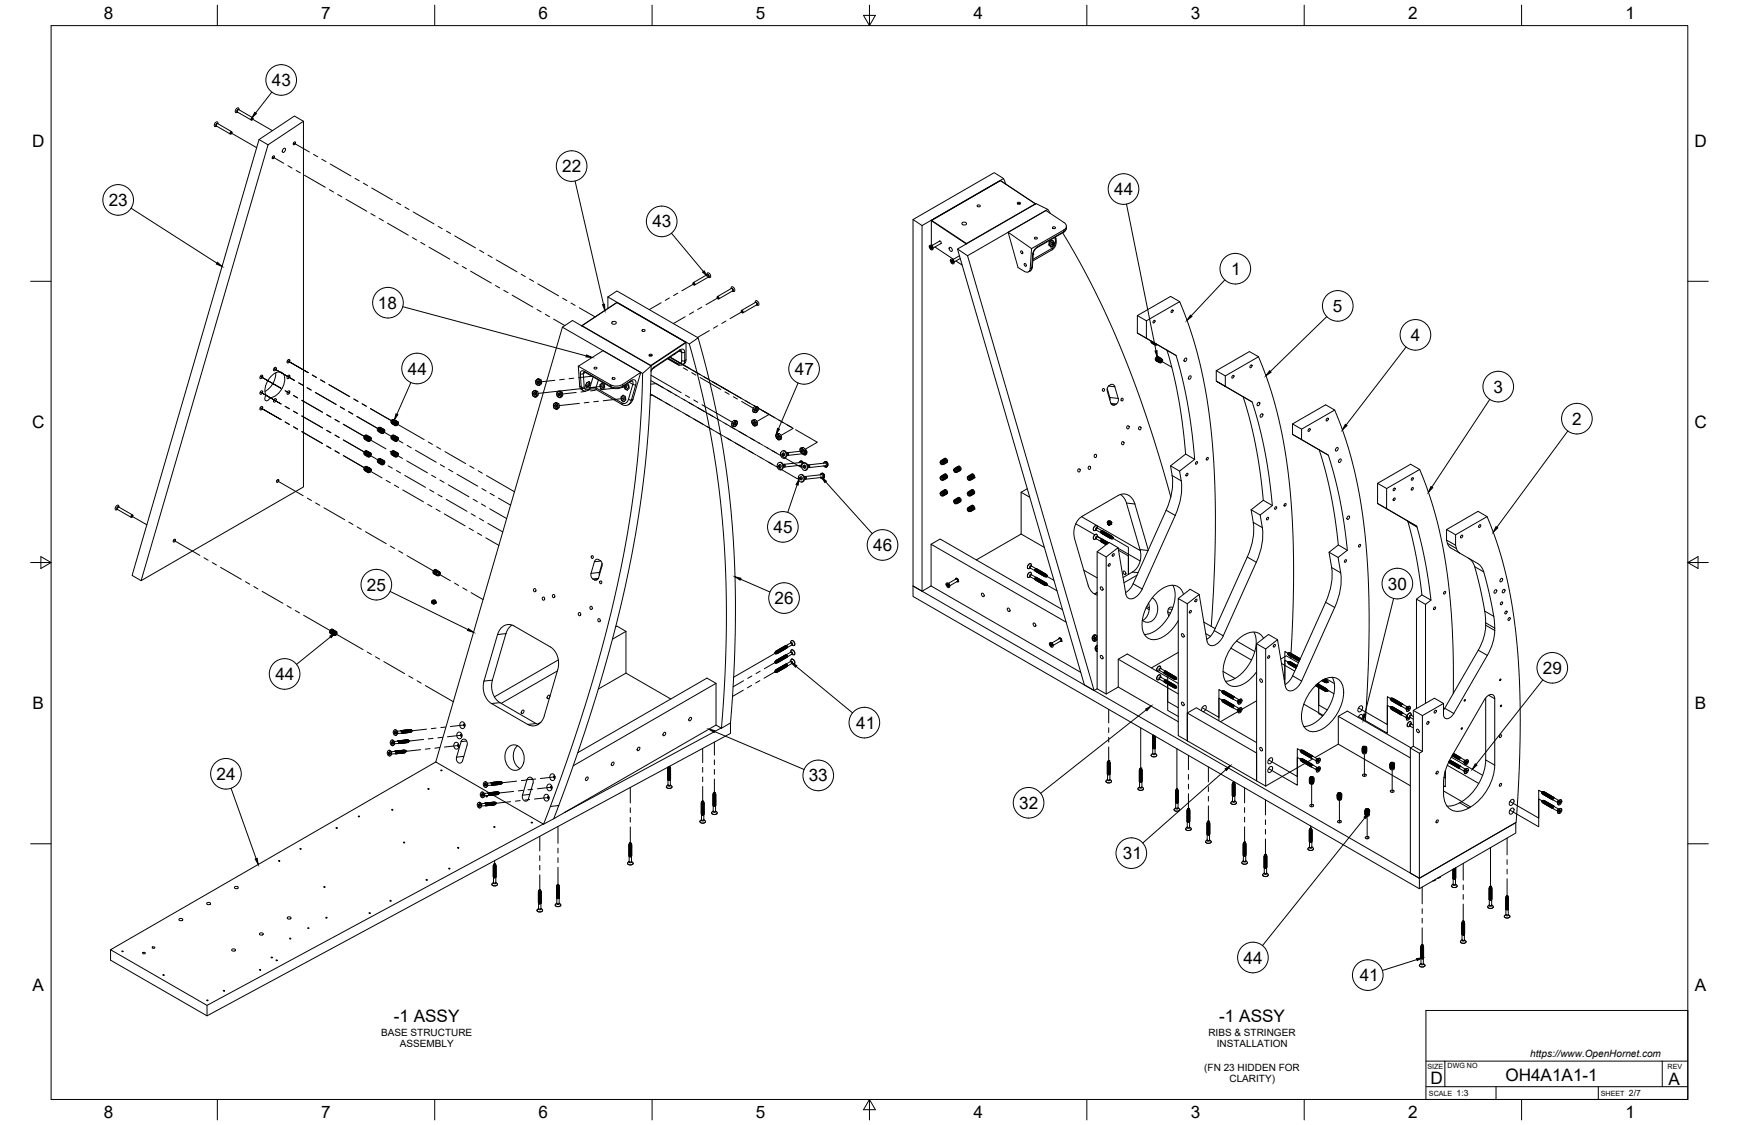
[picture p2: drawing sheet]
<svg xmlns="http://www.w3.org/2000/svg" width="864mm" height="559mm" viewBox="0 0 864 559" stroke-linecap="round" stroke-linejoin="round" font-family="sans-serif">
<defs><g id="words">
<g font-size="8.5">
<text x="52" y="9">8</text>
<text x="160" y="9">7</text>
<text x="267" y="9">6</text>
<text x="375" y="9">5</text>
<text x="483" y="9">4</text>
<text x="591" y="9">3</text>
<text x="699" y="9">2</text>
<text x="807" y="9">1</text>
<text x="135" y="43">43</text>
<text x="16" y="73">D</text>
<text x="841" y="73">D</text>
<text x="279" y="86">22</text>
<text x="553" y="97">44</text>
<text x="54" y="102">23</text>
<text x="324" y="113">43</text>
<text x="611" y="137">1</text>
<text x="188" y="153">18</text>
<text x="662" y="155">5</text>
<text x="701" y="169">4</text>
<text x="203" y="186">44</text>
<text x="395" y="186">47</text>
<text x="742" y="195">3</text>
<text x="16" y="213">C</text>
<text x="781" y="211">2</text>
<text x="841" y="213">C</text>
<text x="384" y="265">45</text>
<text x="434" y="274">46</text>
<text x="182" y="293">25</text>
<text x="689" y="293">30</text>
<text x="385" y="300">26</text>
<text x="766" y="335">29</text>
<text x="137" y="338">44</text>
<text x="16" y="352">B</text>
<text x="842" y="352">B</text>
<text x="425" y="362">41</text>
<text x="108" y="387">24</text>
<text x="402" y="388">33</text>
<text x="506" y="402">32</text>
<text x="558" y="427">31</text>
<text x="618" y="479">44</text>
<text x="675" y="487">41</text>
<text x="16" y="492">A</text>
<text x="842" y="492">A</text>
<text x="196" y="508">-1 ASSY</text>
<text x="605" y="508">-1 ASSY</text>
<text x="710" y="538">D</text>
<text x="748" y="537">OH4A1A1-1</text>
<text x="829" y="539">A</text>
<text x="52" y="555">8</text>
<text x="160" y="555">7</text>
<text x="267" y="555">6</text>
<text x="375" y="555">5</text>
<text x="483" y="556">4</text>
<text x="591" y="555">3</text>
<text x="699" y="556">2</text>
<text x="807" y="556">1</text>
</g>
<g font-size="5">
<text x="189" y="514">BASE STRUCTURE</text>
<text x="600" y="514">RIBS &amp; STRINGER</text>
<text x="199" y="520">ASSEMBLY</text>
<text x="604" y="520">INSTALLATION</text>
<text x="760" y="525">https://www.OpenHornet.com</text>
<text x="598" y="532">(FN 23 HIDDEN FOR</text>
<text x="611" y="538">CLARITY)</text>
</g>
<g font-size="4.3">
<text x="723" y="544">1:3</text>
<text x="809" y="544">2/7</text>
</g>
<g font-size="3.5">
<text x="709" y="531">SIZE</text>
<text x="719" y="530">DWG NO</text>
<text x="828" y="531">REV</text>
<text x="710" y="544">SCALE</text>
<text x="795" y="544">SHEET</text>
</g>
</g></defs>
<!-- layer: Visible -->
<g fill="none" stroke="#000" stroke-width=".5">
<path d="M117 54h1h1l-1 2a1 1 0 0 1-1-1 1 1 0 0 1 0-1zM118 56h.1M118 56l7 4M119 54l-1 1v1M119 54l6 4M119 54l-1 2M119 54v1M126 59h.1M126 59h-1v1v-1M107 63h.1M107 63l7 4M108 63h.1"/>
<path d="M108 61h.1M108 61l7 4M108 61l-1 2M108 61l-1 1v1M108 61a1.1 1.1 0 0 0-1 0 1.1 1.1 0 0 0 0 2h1M115 66v-1l-1 1h1M129 69l-63 217 4 2M133 72l18-12v182l-81 46zM141 74a.9 .9 0 0 1 1 1 1 1 0 0 1-2 0zM151 60l-5-2-17 11 4 3M498 89l-4-3-41 23 5 3M500 92l-2-3-40 23"/>
<path d="M453 109v182l5 3M458 112v182M463 110v12M463 110h.1M463 110l17 11M463 109l34-19 17 11-34 20zM466 120h1v1M467 120l-4 2v1l4-2M478 111v-1a1.1 1.1 0 0 1 2 0 1.1 1.1 0 0 1 0 2 1.1 1.1 0 0 1-2 0zM505 101h2M505 101h1M514 101l-17-11-34 20"/>
<path d="M520 104l2 2M520 104l-5-3-40 23 64 216 4 3M520 104l-40 23M521 120h.1M522 120h-1v2M522 120v-1l1 1M522 120l-1 1 1 1M522 120h1M522 119l-1 1v2l1 1M523 120v1M524 118h.1M524 118v1"/>
<path d="M524 118v3l-1 2-10 7M528 116l15 28 13 27 13 36 12 40M528 111l-9-6-18 10M528 110a2 2 0 0 1 2 2 2 2 0 0 1-2 2l-16 9M530 113l-1 1-1 1-14 9-1 2v7M351 136a.7 .7 0 0 1 1-1 .7 .7 0 0 1 0 1 1 1 0 0 1 1 1 1 1 0 0 1-1 1M351 136l1 1v1M351 136l-7 4M351 136l1 2M352 138h.1M352 138l-7 4M462 122a1.3 1.3 0 0 1 1 1 1.3 1.3 0 0 1 0 1 1.6 1.6 0 0 1-1-2z"/>
<path d="M462 123v1M462 123h.1M462 123h1M462 122v1M462 124h.1M462 124h1M463 122v1M463 123h-1M463 122h-1M463 123l-1 1M463 123h.1M464 123l9 6"/>
<path d="M472 123a1 1 0 0 1 1 1 1 1 0 0 1-1 1l-1-1zM472 129a1.3 1.3 0 0 1 2 1 1.3 1.3 0 0 1-1 1 1.6 1.6 0 0 1-1-2zM472 130l1 1M472 129v1M472 130h1M472 130h.1M473 129v1M473 129l-1 1M473 130h-1M473 130v1M473 130h.1M473 129l1 1"/>
<path d="M475 130l3 2M475 124l5 3M476 127l-3 2 1 1M477 128l-3 2M480 121h.1M480 127l63 216 2-1M507 125h1v1h-1zM509 131h1v1h-1zM512 123l-1 11-1 1h-1M512 123l-11-8 5 18 3 2M513 133h-1M513 133l-1 1-1 1"/>
<path d="M513 126h.1M515 123h.1M521 122h.1M521 122h1M522 122v1M522 122h1M523 120l-1 1v1M523 122l-1 1M523 121v1M302 148l40 23 3 11 5 20 5 23 2 19 2 21 2 24v22l-1 25-2 26M302 148l4-3 41 23-5 3M302 148v5"/>
<path d="M344 141v-1l1 1M356 148l1-1v1M357 148h.1M363 143h.1M363 143a1.1 1.1 0 0 1 2 0 1.1 1.1 0 0 1-1 2M363 143l1 1M363 143l-7 4M364 145h.1M364 144l-7 4M368 154l1 1h-1M368 155h.1M375 150h.1"/>
<path d="M375 150a1.1 1.1 0 0 1 2 0 1.1 1.1 0 0 1-1 2v-1M375 150l1 1M375 150l-7 4M376 151h.1M376 151l-7 4M565 157l4 2 17-9 5 13 5 18 5 26 2 33v33l-1 38M569 159v9M586 150l-5-3-16 10v8l15 9 4 18 3 16 2 18-8 5 1 5M143 179a.8 .8 0 0 1 1 1 .8 .8 0 0 1-1 0zM279 163l40 23v10l-2 26-3 26-4 28-5 22-7 26-7 25-9 27-12 33M279 163l5-4 39 23v3l-1 25-2 25-4 28-5 28-7 27-7 26-9 28-13 35M279 163l-63 215"/>
<path d="M289 162l17-12 35 20-18 12M289 162l17-12 35 20-18 12zM304 160a.9 .9 0 0 1 1-1 1 1 0 0 1 0 2h-1zM324 177h-1M324 177h-2M335 176h.1M338 174l-13 9-2 1M341 170v9l-1 1-1 1h-2l-5-3M347 168l7 27 5 26 3 25 2 26 1 36-1 37-1 14-5 3M565 165l19 12M572 169v1M572 170h.1"/>
<path d="M572 170h1M572 170v1M572 170l1 1M573 171h1M573 170h-1M573 170v1M573 170h.1M573 171h.1M574 170l-1 1M574 171h.1M574 179h.1M574 171h1"/>
<path d="M574 179l2 1M574 178v1zM575 179v1M575 178l-1 1zM575 178v1zM575 179l1 1M575 177h.1M576 180h.1M576 178l-1 1zM576 178h-1M576 178h.1M576 178h1"/>
<path d="M576 179h1l-1 1zM577 179v1h-1M577 178h.1M577 179h.1M577 179l-2-1a1 1 0 0 0-1 0 1 1 0 0 0 0 1M577 178v1M580 174l4 3 2 7 5 22 2 22M588 178h1a.8 .8 0 0 1 0 1 .8 .8 0 0 1-1 0zM625 177l5 13 4 14 4 16 2 18 2 19v21v24l-1 23M625 177l-17 10v5l14 8 3 12 3 13 4 26-6 5 1 10-1 9-19 41M625 177l-5-2-16 9 4 3M129 194h1a.8 .8 0 0 1 0 1 .8 .8 0 0 1-1 0z"/>
<path d="M129 187l1-1a.8 .8 0 0 1 0 1 .8 .8 0 0 1-1 1zM132 196l2 1M132 196a9 9 0 0 1 7-11 6 6 0 0 1 0 9 7 7 0 0 1-5 3M132 196a1.3 1.3 0 0 0-1 2 1.3 1.3 0 0 0 2 1l1-2M136 183l1-1a1 1 0 0 1 0 2 .8 .8 0 0 1-1 0zM136 198h1a.8 .8 0 0 1 0 1 .8 .8 0 0 1-1 0zM137 185a11 11 0 0 1-5 9M143 194a.8 .8 0 0 1 1 1 .8 .8 0 0 1-1 0zM143 187v-1a.8 .8 0 0 1 1 1 .8 .8 0 0 1-1 1zM264 196l1 1M265 194l-1 2M265 197h1"/>
<path d="M265 194h2v1v1l-1 1M266 195v1M266 194h-1M266 194l1 1M266 190l1 1M266 197h.1M266 197h-1M266 189v1M267 195v1l-1 1M267 195l-1 2M267 191h.1M267 188l1 1h1v2h-2"/>
<path d="M267 195h.1M267 196h.1M267 189l1 1M268 189l-1-1-1 1M268 189v1M268 189h-2M268 191h-1M268 190v1M269 189h-1M269 190l-1 1M276 200l1 1h1v1l-2 1M277 196v1"/>
<path d="M277 197l1 1M277 194l2 1v2l-1 1M278 195v1M278 195h-1v1M278 195h1v1M278 195a1.1 1.1 0 0 0-1 0 1.1 1.1 0 0 0 0 1M278 195l1 1M278 197v1M278 197h-1M279 196v1h-1M279 196l-1 1M279 195h.1"/>
<path d="M279 197h.1M287 182l1 10v1l2 1 4-1h2l14 8a4 4 0 0 0 4-3l4-13M287 182l12-8 19 11-9 6a6 6 0 0 1-6 0zM290 185l15 8h4l5-4M291 190h1a.7 .7 0 0 1 0 1 .7 .7 0 0 1-1 0M292 192l1-2v2M292 190h1M292 193v1M293 190v-1l-2 1v2v1l2-1h-2M298 191l1-1 1 1v2l-1 1-1-1zM298 193h1M298 191v2"/>
<path d="M299 190l-1 1M300 191v1M309 199h1M309 197v2M309 196l2 1v2l-1 1-1-1-1-2zM310 196l-2 1M310 193l2 1M310 197l1 1M310 191l1 2M311 191h-1M311 191h1v2l-1 1-1-1v-1M312 192h.1"/>
<path d="M323 182h.1M323 182l-4 4M550 193l1 6M550 192a1.7 1.7 0 0 1 2-1 1.7 1.7 0 0 1 2 1l1 6a2.2 2.2 0 0 1-1 3 2.2 2.2 0 0 1-2-1l-2-6zM591 187a.8 .8 0 0 1 0 1 .8 .8 0 0 1-1 0zM604 184v5M608 192l-4-3 13 8M622 200l-5-3 6 24 4 27M129 202h1a.8 .8 0 0 1 0 1 .8 .8 0 0 1-1 0zM181 218h.1M181 218l1 1M181 218h1"/>
<path d="M181 216v2zM182 218v1M182 216h.1M182 216l-1 1v1M182 218h.1M182 217l-1 1zM182 219h1M182 219h1h-1M182 217v1zM182 219h.1M182 216v1M183 217h.1"/>
<path d="M183 217l-1 1zM183 217l-1-1 1 1M183 219h.1M183 218l1 1M183 218v1M183 218h.1M183 218l1-1a1 1 0 0 1 0 2 .8 .8 0 0 1-1 0zM183 218h1M183 217h1M184 218h.1M184 219h-1M184 218h-1"/>
<path d="M184 219h.1M184 217v1M184 218v1M188 214h.1M188 214l1 1M188 212v2zM188 214h1M189 212l-1 1v1M189 212v1M189 213l-1 1zM189 215h.1M189 213h.1"/>
<path d="M189 215h1M189 213v1zM189 213v-1v1M190 213h.1M190 213l-1 2zM190 213h-1h1M190 215h.1M190 215h1M190 214l1 1M190 214v1M190 214h1a.8 .8 0 0 1 0 1 .8 .8 0 0 1-1 0zM190 214h.1"/>
<path d="M190 214h1M190 213v1M191 214h.1M191 213h-1M191 215h-1M191 214h-1M191 215h.1M191 214l-1-1 1 1M191 214v1M194 210l1 1M194 210h1M194 218h1"/>
<path d="M195 218h.1M195 210h-1M195 210h.1M195 218h-1M195 210v1M195 218v1M195 209l-1 1zM195 216l-1 2zM195 211h1M195 218l1 1M195 208l-1 1v1M195 216l-1 1v1"/>
<path d="M195 208h.1M195 216h.1M195 208v1M195 209v1zM195 217v1zM195 211h.1M196 211h.1M196 211h1h-1M196 219h.1M196 219h1h-1M196 209l-1 1zM196 217l-1 1z"/>
<path d="M196 209l-1-1 1 1M196 216h-1l1 1M196 217v1zM196 209v1zM196 217h.1M196 209h.1M196 217v-1l1 1M196 209v2zM196 209h1M197 209h-1h1M197 211h.1M197 219h.1"/>
<path d="M197 218v1M197 210v1M197 210h.1M197 218h.1M197 210a.8 .8 0 0 1 1 1 1 1 0 0 1-2 0zM197 218v-1a1.1 1.1 0 0 1 1 2 1 1 0 0 1-2 0zM197 217h-1h1M197 218h1M197 210h1M197 209v1M197 217h.1M198 210h.1"/>
<path d="M198 218h.1M198 210l-1 1M198 218h-1M198 210l-1-1 1 1M198 217h-1l1 1M198 217h.1M198 218l-1 1M275 202l1 1M275 200v2M276 203h.1M276 201v1M276 200h-1"/>
<path d="M276 200l1 1v1v1M276 200l1 1v2M277 203h-1M278 201h-1M278 202h-1M363 210h1M364 210v2M364 212h1M364 209h1M365 210h-1M365 210l-1 1 1 1M365 210v1"/>
<path d="M366 209l-1 1M366 209v1M366 211l-1 1M366 209h-1h-1l-1 2 1 1M366 210v1M373 210l1 1M373 209l2-1 1 1v1v1M374 211l1 1M374 209l-1 1M374 209h1M374 203h.1M374 210h1"/>
<path d="M374 203l1 1M374 205h1M375 204l-1 1M375 204v1M375 209l1 1M375 202h.1M375 209v2M375 208l-1 1M375 211h1M375 211v1M376 211l-1 1M376 210l-1 1"/>
<path d="M376 203v1h-1M376 210h.1M376 204l-1 1M376 202l-1 1v1M376 202l1 1M376 202h-1l-1 1M377 202h-2h-1v2v1M377 203l-1 1M385 217l1 1M385 216l2-1 1 1v2h-1M386 218h1M386 216l-1 1"/>
<path d="M386 216h1M386 217h1M387 216v2M387 216v1M387 215l-1 1M387 218h.1M387 217v1M388 217h-1M625 200a.8 .8 0 0 1 0 1 .8 .8 0 0 1-1 0zM626 206l1-1a1 1 0 0 1 0 2 .8 .8 0 0 1-1 0zM642 216l4 2M642 211l4 2"/>
<path d="M663 204l-5-3-16 10v5l13 7 6 22 4 26-5 3 2 12-1 5-2 5-17 40-2 2-2 2M181 233v1M181 226h.1M181 233h.1M181 234h1M181 226h1M181 232v1zM181 224v1zM182 234h-1M182 234h.1M182 226v1M182 226h.1"/>
<path d="M182 232h.1M182 224h.1M182 232h-1v1M182 224h-1v2M182 224l-1 2zM182 232l-1 1zM182 234l1 1M182 226l1 1M182 232v2zM182 225v1zM182 234l1 1-1-1M182 234h1"/>
<path d="M183 232h.1M183 225h.1M183 233l-1 1zM183 225l-1 1zM183 232h-1h1M183 224h-1l1 1M183 232v1M183 234h.1M183 226v1M183 234v1M183 226l1 1M183 226h.1"/>
<path d="M183 234h1M183 226h1M183 233h.1M183 227h.1M183 233h1M183 233v1M183 233h1a.8 .8 0 0 1 0 1 .8 .8 0 0 1-1 0zM183 226l1-1a.8 .8 0 0 1 0 1 .8 .8 0 0 1-1 0zM183 233l1 1M183 232l1 1M184 233h.1M184 225v1"/>
<path d="M184 233v1M184 227h-1M184 233h-1M184 225l-1 1M184 225h.1M184 225h-1h1M184 234l-1 1M184 226l-1 1M184 234h-1M184 226v1M184 234h.1M184 226h.1"/>
<path d="M188 230h.1M188 229v1M188 230h1M188 228v1zM189 228l-1 1zM189 228h-1v2M189 230v1M189 230l1 1M189 229l-1 1zM189 230h.1M189 228h.1M189 229v1z"/>
<path d="M190 229l-1 1zM190 228h-1l1 1M190 230h.1M190 230v1M190 230h1M190 231h.1M190 229h1a.8 .8 0 0 1 0 1 .8 .8 0 0 1-1 0zM190 229v-1v1M190 229l1 1M190 229v1M191 229h.1M191 229h-1"/>
<path d="M191 230h-1M191 230l-1 1M191 229v1M191 229l-1 1M191 230h.1M191 229h-1h1M194 226h1M195 226h-1M195 226h.1M195 224l-1 1zM195 226l1 1M195 226h1"/>
<path d="M195 224h.1M195 224h-1v2M195 224v2zM196 226v1M196 226l1 1h-1M196 226h.1M196 225l-1 1zM196 224h-1h1M196 224v1M196 225v1zM196 224h.1M196 225h1"/>
<path d="M197 225l-1-1 1 1M197 226v1M197 226h.1M197 226v-1a.8 .8 0 0 1 1 1 1 1 0 0 1-2 0zM197 227h.1M197 226h1M197 225l1 1M197 225v1M197 225h.1M198 226h.1M198 226h-1M198 225h-1h1"/>
<path d="M198 225h.1M387 230a1.6 1.6 0 0 1 2 1 1.6 1.6 0 0 1-2 2l-1-2zM387 230a1.9 1.9 0 0 1 2 1 1.9 1.9 0 0 1-1 2M387 231v1h1M388 224a1.6 1.6 0 0 1 2 2 1.6 1.6 0 0 1-2 1v-2zM389 232l1-1h-1a.6 .6 0 0 1 1 0 .7 .7 0 0 1-1 1M389 225v1M389 224h.1M389 224a1.9 1.9 0 0 1 2 2 1.9 1.9 0 0 1-2 2M389 231l9-1v1l-8 1M391 225a.6 .6 0 0 1 1 0 .7 .7 0 0 1-1 1v-1M397 230l1-1 1 1"/>
<path d="M397 231l1 1M397 236a1.6 1.6 0 0 1 2 2 1.6 1.6 0 0 1-2 1l-1-2zM397 223l2-1 1 1v1l-1 1M397 224l-6 1M398 236a1.9 1.9 0 0 1 2 1 1.9 1.9 0 0 1-2 2M398 225h1M398 237v1M398 223v1h1M399 230a1.6 1.6 0 0 1 2 2 1.6 1.6 0 0 1-2 1l-1-1zM399 222l-1 1M399 230a1.9 1.9 0 0 1 2 2 1.9 1.9 0 0 1-1 2M399 225v-1a1 1 0 0 0-1-1 1 1 0 0 0-1 1 1 1 0 0 0 1 1"/>
<path d="M399 225h.1M399 225l-8 1M399 224l-1-1h-1l1 2M399 224v1M399 237a.6 .6 0 0 1 1 0 .6 .6 0 0 1 0 1v-1M400 231l-1 1 1 1M400 225h-1M400 237l8-1h1l-1 1-8 1M400 223l1 1v1l-1 1-1-1M400 224h-1M401 231a.6 .6 0 0 1 1 0 .6 .6 0 0 1 0 1h-1l1-1h-1M402 231l8-1v1l-8 1"/>
<path d="M407 236l2-1v1v2l-2-1M409 230l1-1 1 1v1l-1 1M409 231l1 1M410 232h.1M467 229l1 1v1l-1-1zM467 237h1v2l-1-1zM467 229h1zM467 237h1zM468 229l-1 1h1M468 237l-1 1h1M468 237h.1M468 229h.1"/>
<path d="M468 229l1 1zM468 237l1 1zM468 236v1M468 231h.1M468 238h.1M468 229h-1M468 228h1M468 236l-1 1M468 236h1M468 236l1 2zM469 228l-1 1M469 236h-1"/>
<path d="M469 230l-1 1M469 238h-1M469 238l-1 1M469 228h.1M469 236h.1M469 228l1 2zM469 236l1 1zM469 230v1M469 238h.1M469 228l1 1M469 230h.1M470 238h-1"/>
<path d="M470 228v1zM470 236v1zM470 228h-1M470 235l-1 1M470 236h-1M470 228h.1M470 236h.1M470 228l1 1h-1M470 236h1l-1 1M470 230h.1M470 237h.1M470 229v1"/>
<path d="M470 237v1M470 230h-1M470 237v1v-1M474 233h.1M474 233l1 1v1l-1-1zM474 233v1h1M475 232v1M475 233l1 1zM475 235h.1M475 232h1M475 233h-1M475 234v1"/>
<path d="M476 232v1zM476 234h.1M476 232l1 1zM476 232l-2 1M476 232h-1M476 232h.1M476 232h1v1M477 233v1M477 233l-2 1M477 233h.1M481 237v2v-1zM481 237h1"/>
<path d="M481 237v1M482 237v1zM482 236h.1M482 238h.1M482 236l1 2zM482 236l-2 1h1M482 238l-1 1M482 236h-1M482 236h1M482 236l1 1zM483 238h-1M483 236v1z"/>
<path d="M483 238h.1M483 236l1 1zM483 235l-1 1M483 236h1v1M483 236h-1M483 237v1zM483 236h.1M483 237h.1M484 237l-1 1M484 237h.1M484 237h-1M581 231l5 3 1 8-1 7-2 7-17 37a6 6 0 0 1-7 4l-1-2-4-23-6 5"/>
<path d="M582 236v8l-2 8-17 38-2 3-2 1M589 226l4 2-7 6M655 223l5 3M664 223v-1a.8 .8 0 0 1 0 1 .8 .8 0 0 1-1 1zM665 228h1a.8 .8 0 0 1 0 1 .8 .8 0 0 1-1 0zM705 233l-4-2-17 9v10l15 9 5 22 2 14-3 3v54M58 253h.1M58 253l7 4M59 252h.1M59 252l-1 1M59 252l7 4M59 252h-1v1"/>
<path d="M59 252v-1a1.1 1.1 0 0 0-2 1 1.1 1.1 0 0 0 1 1M66 256h-1v1h1M467 245h1v1h-1zM467 244h1zM468 245l-1 1h1M468 244h.1M468 244v1M468 244l1 2zM468 246h.1M468 244h-1M468 244h1M468 244l1 1z"/>
<path d="M469 244h.1M469 246h-1M469 244l1 1zM469 246h.1M470 245l-1 1M470 245h-1M470 244v1zM470 243l-2 1M470 243h-1M470 243h.1M470 243l1 1-1 1M470 245v1"/>
<path d="M470 245h.1M474 249h.1M474 249h1v1h-1zM474 248h1M474 249v1h1M474 248v1M475 248h.1M475 248l1 1zM475 250h.1M476 248v1zM476 250h.1M476 248h-1"/>
<path d="M476 248h.1M476 248l1 1zM476 247l-2 2M476 249v1M476 247l-1 1M476 247v1M476 247l1 2zM476 247h.1M476 247l1 1v1M477 249h.1M477 249l-2 1M481 253v1z"/>
<path d="M481 245v1zM481 252h1M481 244h1M481 253v1M481 245v1M481 252l-1 1 1-1M482 252v1zM482 244v2zM482 244l-2 1h1M482 252h.1M482 254h.1M482 244h.1"/>
<path d="M482 246h.1M482 252l1 1zM482 244l1 1zM482 252h-1M482 251h1M482 244h1M482 254h-1M482 246h-1M483 253l-1 1M483 246h-1M483 253h-1M483 252v1z"/>
<path d="M483 244v1zM483 253v1M483 245v1M483 245h.1M483 253h.1M483 251l1 2zM483 244l1 1zM483 251l-2 1M483 243l-1 1M483 251l1 1v1M483 243l1 1v1M483 243h-1"/>
<path d="M483 243h.1M484 253h-1M484 245h-1M484 245h.1M484 253h.1M507 245l4 2M507 245v20M510 243l-3 2M537 257l29 16M550 259h.1M550 260h.1M551 260h-1"/>
<path d="M551 260h.1M551 260v-1v1M552 260h-1M552 260h.1M552 259v1M552 259a1 1 0 0 1-1 1 1 1 0 0 1-1-1M552 259h.1M556 246l3 3 7 24a10 10 0 0 1-4 11l-4 3M621 253l2 10-2 9-18 41-2 3-2 2M621 253l5 3M632 251l-5-3-6 5M669 257l1-1a.8 .8 0 0 1 0 1 .8 .8 0 0 1-1 1z"/>
<path d="M684 250l5 3M684 240l5 3M738 257l-4-3-16 9v5l2 4 15 9a47 47 0 0 1 5 16 37 37 0 0 1-1 27l-17 30a3 3 0 0 1-5 2v-1M296 278a2.4 2.4 0 0 1 2 1 2.4 2.4 0 0 1 1 2l-2 6a2.2 2.2 0 0 1-3 1 2.2 2.2 0 0 1 0-3zM299 280l-1 6M462 270l5-2 61 35M507 265l-22 13M507 265l12 7M534 260l10 6M543 264h.1M543 268h.1M545 261l-2 1v2"/>
<path d="M545 265l-2 1v2M545 261h.1M545 265h.1M545 274l4 3v68M545 266l6 4M545 262a1.1 1.1 0 0 0-2 0 1.1 1.1 0 0 0 1 2v-1l3 1M545 262h.1M545 267v-1a1.1 1.1 0 0 0-2 0 1.1 1.1 0 0 0 1 2l3 1M545 267h.1M545 267l2 1M545 262l2 2M547 264h.1"/>
<path d="M547 269h.1M547 264v1M547 269v-1v1M547 268h.1M547 268v1M548 264h-1v1M548 268h-1v1M548 264h.1M548 268h.1M548 264l-1 1M548 268l-1 1M548 268l-1 1 1 1"/>
<path d="M548 264v1M548 268v1M548 264h-1l1 1M548 268v1v1M548 269v1M548 269h.1M549 264l-1 1M549 269h-1v1M549 266h.1M549 264l-1 1v1M549 264h.1M549 269h.1"/>
<path d="M549 265h-1M549 269l-1 1M549 265h.1M549 265h-1l1 1M549 269h-1l1 1M549 265v1M549 269v1M550 265l-1 1M550 269l-1 1M550 265h.1M550 269h.1M550 265h-1v1"/>
<path d="M550 269l-1 1v1M550 270h.1M550 265h-1l1 1M550 269l-1 2M550 265v1M550 265l-1 1h1M550 270l-1 1M550 260v1M550 261h1M550 261h.1M550 265v1v1M550 260h1"/>
<path d="M550 266h.1M551 266h-1v1M551 260l-1 1M551 261h.1M551 260v1M551 266l-1 1M551 266h.1M551 266h-1l1 1M551 266v1M551 260h1M552 266h-1v1M552 266h.1"/>
<path d="M552 266l-1 1M552 267h.1M552 260l-2 1M552 260l-1 1-1-1M552 268h.1M552 266l-1 1 1 1M552 266v2M552 267v1M553 267h-1M553 267h-1v1M553 267h.1M553 267l-1 1"/>
<path d="M553 267v1M553 268h-1M555 272l-4-3-6 5v68M555 272l11 7M570 273l-6-23a6 6 0 0 0-9-4l-18 10a10 10 0 0 0-3 12l6 23a7 7 0 0 0 5 5M660 274l5 3M665 271l4 2M718 268l5 3M718 263l5 3M723 271l1 2 1 2M723 271v-5l15-9 6 15 4 16 5 25 2 26v35l-2 35-48 27v-62l1-1v-18l11-6v6M729 277l1 1a46 46 0 0 1 6 17 36 36 0 0 1-2 28l-17 30"/>
<path d="M214 299h.1M215 299h.1M215 299v1M215 298a.8 .8 0 0 1 1 0 .8 .8 0 0 1 0 1 .8 .8 0 0 1-1 0 .8 .8 0 0 1 0-1zM215 300h.1M215 298h1zM215 285h1M215 285h.1M215 299h1M216 299h-1M216 300h-1M216 285h.1"/>
<path d="M216 299l-1 1M216 299h.1M216 300h.1M216 283l-1 1zM216 299v1M216 283h1M216 283h.1M216 285v1M216 283l-1 1v1M216 283v2zM216 285l2 1M216 298v1"/>
<path d="M216 298h.1M216 298l-1 1M216 285l1 1M216 285h1M216 299v1h-1M216 284v1zM216 283l2 1M217 284l-1 1zM217 285v1M217 284v1zM217 284h.1M217 286h.1"/>
<path d="M218 284h1M218 284v1M218 284h-1M218 285h1l-1 1h-1zM218 284h.1M218 285h.1M453 291l252 145 48-27v5l-48 27-252-145zM462 291v-21l67 39M462 291l-4 3M462 291l75 43M470 290a1.3 1.3 0 0 1 1 0 1.3 1.3 0 0 1 0 2 1.6 1.6 0 0 1-1-2zM470 290l1 1"/>
<path d="M470 290h.1M471 290h-1M471 291h.1M471 290v1M471 290h.1M471 290l-1 1M471 290l1 1M475 288a.7 .7 0 0 1 1 0 .7 .7 0 0 1-1 1M475 287h.1M475 288h.1M475 287v1M475 287l-4 3"/>
<path d="M475 287l1 1M476 289h.1M476 288v1M476 289h-1M476 289l-4 2-1-1M488 295a.9 .9 0 0 1 1 0 .9 .9 0 0 1-1 1zM510 287h.1M510 282h.1M512 284l-2 1v2M512 280l-2 1v1M512 281h.1M512 281a1.1 1.1 0 0 0-2 0 1.1 1.1 0 0 0 1 1h1l2 1"/>
<path d="M512 281l3 1M514 288h.1M514 283h.1M514 287v1M514 283v-1v1v1M514 284h.1M514 287h.1M514 282h.1M514 282v1M514 287l-2-1v-1a1.1 1.1 0 0 0-2 0 1.1 1.1 0 0 0 1 2h1l2 1M515 287h-1M515 288v-1l-1 1h1"/>
<path d="M515 284v-1h-1l1 1M515 288h.1M515 287h-1v1M515 283h-1v1M515 288v-1v1M515 284v-1v1M515 284h.1M515 289h.1M515 287v1M515 283v1M515 288l1-1-1 1v1M516 285h.1"/>
<path d="M516 287l-1 1v1M516 283h-1v1M516 283l-1 1M516 289v-1h-1l1 1M516 288h-1l1 1M516 283l-1 1 1 1M516 284h.1M516 289l1-1-1 1M516 285v-2v1v1M516 289h.1M517 288h-1v1M517 283l-1 1v1"/>
<path d="M517 285v-1h-1l1 1M517 290h.1M517 285h.1M517 288l-1 1M517 288h.1M517 284h-1v1M517 288v1M517 289v-1v1v1M517 285v-1v1M517 288l-1 1h1M517 288v1v1M517 284v1"/>
<path d="M517 284h.1M517 290l1-2-1 1v1M517 285l1-1-1 1v1M518 290h.1M518 286h.1M518 284l-1 1M518 284h.1M518 289h-1v1M518 290v-1h-1l1 1M518 286v-2l-1 1 1 1M518 284l-1 1 1 1M518 289h-1l1 1"/>
<path d="M518 290v-1v1M518 289v1M518 285v1M518 289h.1M518 285h.1M519 285l-1 1M519 290v-1l-1 1 1 1M519 286v-1l-1 1h1M519 285h-1v1M519 291h.1M519 286h.1M519 289l-1 1v1"/>
<path d="M519 287h.1M519 290v1M519 286v-1v1M519 289v1v1M519 285v1M520 290h-1v1M520 285l-1 1v1M520 290v1M520 290h.1M520 290h-1l1 1M520 286h.1M520 286h-1l1 1"/>
<path d="M520 291h.1M520 286v1M538 283l7 4M544 294l-1 1M545 294l-1 1M547 291a.9 .9 0 0 1 1 1 .9 .9 0 0 1-1 1zM558 284a.9 .9 0 0 1 1 0 .9 .9 0 0 1-1 1zM565 286l-7 3M570 300v5l-1 2-2 1M572 297a7 7 0 0 1 3 7 7 7 0 0 1-5 5l-3-1M582 291a20 20 0 0 1-7 21l-4 3h-3M588 295a6 6 0 0 0-10-3 21 21 0 0 0-10 23 7 7 0 0 0 11 1l4-4 2-4"/>
<path d="M590 300l-5-3v68l5 3M596 295l-5-2-6 4M703 298l5 2M706 295l5 3M742 293h1a.8 .8 0 0 1 0 1 .8 .8 0 0 1-1 0zM745 288l1-1a.8 .8 0 0 1 0 1 .8 .8 0 0 1-1 1zM746 293h1a.8 .8 0 0 1 0 1 .8 .8 0 0 1-1 0zM164 314h.1M164 314v1M164 315l2 1M164 314l1 1M164 313v1z"/>
<path d="M165 313h.1M165 313h-1v1M165 313l-1 1zM165 315h.1M165 313h1M165 313v1zM165 314v1zM165 313l2 1M166 315v1M166 314l-1 1zM166 314h1M166 314h.1"/>
<path d="M166 316h.1M166 313h.1M166 314h1l-1 2v-1zM167 314v1h-1M167 314h.1M254 310l-3 4-6 24a10 10 0 0 0 3 11l19 11M306 311l5 3M311 314v20l-14 8M311 314l-7 3M393 319l-3 2M393 319a1.1 1.1 0 0 1 1 0 1.1 1.1 0 0 1 0 2l-1-1M393 319h.1"/>
<path d="M393 318h.1M393 318l1 1v2M500 302h1a.9 .9 0 0 1 1 1 .9 .9 0 0 1-1 1zM513 309a.9 .9 0 0 1 1 1 .9 .9 0 0 1 0 1zM521 319a1.3 1.3 0 0 1 2 1 1.3 1.3 0 0 1-1 2 1.6 1.6 0 0 1-1-3zM522 320h.1M522 320h-1M522 320l1 1M522 319l1 2M526 317a.7 .7 0 0 1 1 0 1 1 0 0 1 0 2M526 317h.1M526 317l1 1"/>
<path d="M526 317h1M526 317l-4 2 1 2M527 318h.1M527 318l-4 3M527 319h.1M543 317h.1M543 317h1M543 316l1 1v1l-1-1zM543 316h.1M543 318h.1M544 317h-1M544 317v1"/>
<path d="M544 316a1.5 1.5 0 0 0-1 1 1.5 1.5 0 0 0 0 1M544 316h.1M544 318h.1M544 317h-1h1M545 316a1.4 1.4 0 0 0-2 0 1.4 1.4 0 0 0-1 2 1.4 1.4 0 0 0 2 0l1-1M569 301l2 1M580 305v1M582 302a1.9 1.9 0 0 0-2 0 1.9 1.9 0 0 0 0 2M587 315a.9 .9 0 0 1 1 0 .9 .9 0 0 1-1 1zM598 309l5 3M599 315l2 1M608 316a6 6 0 0 1-8 4l-1-2-3-23-6 5v68"/>
<path d="M614 318l9 6M623 314a20 20 0 0 1-8 22l-4 2h-2M624 320l5 2M627 317a7 7 0 0 0-10-1 21 21 0 0 0-9 21 6 6 0 0 0 10 2l3-2 3-3M634 318l-4-3-6 5v68l5 2M708 300l3-2-3-19-4-17-15-9v-10l16-10 8 22 5 24 3 31 1 34M708 300v49M240 338a10 10 0 0 0 4 11M273 321l-18-10a6 6 0 0 0-8 4l-7 23M273 321a10 10 0 0 1 4 11l-7 24M277 333l-28 16M277 328l-31 18"/>
<path d="M311 334l22 13M356 339v21l-81 47M356 339l-5-2-64 37M356 339l-71 41M385 334h.1M385 329h.1M385 324v1M385 333h.1M385 324h.1M385 333v1M385 329h1zM385 324l1 1z"/>
<path d="M385 333l1 1zM385 325h.1M385 333l1 1M385 328l1 1M385 324l1 1M385 328h.1M385 333h1v1M385 328h1v1M385 323l1 1v1M385 323h.1M386 333v1M386 328h1l-1 1"/>
<path d="M386 323v1M386 333h-1h1v1M386 328v1M386 328h-1h1v1M386 324h.1M386 324h-1h1M386 332l1 1v1M386 328h1v1M386 323l1 1M386 332h.1M386 328h.1M386 323h.1"/>
<path d="M386 333h.1M386 334h.1M386 332h1v1M386 323h1v1M386 332l1 1M386 328l1 1M386 329h.1M386 325h.1M386 328h1M387 332v1M387 327v1M387 323v1"/>
<path d="M387 332h.1M387 327h.1M387 323h.1M387 328h.1M387 334h.1M387 332l1 1-1-1M387 327h1v1l-1-1M387 323h1v1l-1-1M387 333h.1M387 329h.1M387 324h.1M387 332l1 1"/>
<path d="M387 327l1 1M387 323l1 1M387 332h1v1l-1-1M387 327h1v1M387 322h1v1M387 332h1v1M387 323h1M388 331v1M388 327v1M388 322v1M388 331l1 1M388 327l1 1"/>
<path d="M388 322l1 1M388 327h.1M388 322h.1M388 332h.1M388 333h.1M388 328h.1M388 324h.1M388 331h1v1M388 327h1v1M388 322h1v1M388 323h.1M388 326l1 1h-1"/>
<path d="M388 331h.1M388 326h.1M388 326h1v1M389 331v1M389 326v1M389 322v1M389 331h.1M389 322h.1M389 326h.1M389 332h.1M389 328h.1M389 323h.1"/>
<path d="M389 331h1v1M389 326h1v1M389 322h1M389 321l1 1M389 321h.1M389 331l1 1M389 326l1 1M389 331h1M389 321h1v1l-1-1M389 327h.1M389 330l1 1M389 321h1v1"/>
<path d="M389 330h.1M390 330l1 1-1-1M390 332h.1M390 327h.1M390 322h.1M390 330l1 1M390 326l1 1-1-1 1 1M390 321l1 1-1-1 1 1M390 330h1M390 325l1 1M390 321h1M390 331h.1"/>
<path d="M390 321h.1M390 326h1M390 321l1 1M391 327h.1M391 331h.1M391 322h.1M391 326h.1M391 330v1M391 321v1M393 329l-3 1M393 324l-3 1M393 329v-1a1.1 1.1 0 0 1 1 0 1.1 1.1 0 0 1 0 2h-1"/>
<path d="M393 324h.1M393 329h.1M393 323a1.1 1.1 0 0 1 1 1 1.1 1.1 0 0 1 0 1h-1M393 323v1M393 327h.1M393 323h.1M393 327l1 1v2M393 323l1 1v1M393 330h.1M393 325h.1M393 320h.1M393 330l-2 1"/>
<path d="M393 325l-2 1M393 320l-2 2M394 330h.1M394 325h.1M394 321h.1M521 320l1 1M522 321h.1M522 320v1M523 320l-1 1M523 321h-1M544 322h.1M545 322h.1"/>
<path d="M545 321h.1M545 320a1.8 1.8 0 0 0-1 2 1.8 1.8 0 0 0 1 2M545 321a1.6 1.6 0 0 0 0 2 1.6 1.6 0 0 1 0-2M547 326a.9 .9 0 0 1 1 0 .9 .9 0 0 1-1 1zM555 327l30 18M576 333l2 1M576 337l2 2M576 333h-1a1.1 1.1 0 0 1 0-1 1.1 1.1 0 0 1 1-1l1 1 2 1M576 337l-1 1a1.1 1.1 0 0 1 0-2 1.1 1.1 0 0 1 1 0h1l2 2M576 335l-1 1v2M576 331h.1M576 331l-1 1v1"/>
<path d="M578 334h.1M578 339h.1M578 334l1-1-1 1v1M578 339l1-1-1 1M579 333h.1M579 338h.1M579 335h.1M579 333l-1 1M579 338l-1 1M579 338h-1M579 334h-1M579 335v-2l-1 1 1 1"/>
<path d="M579 339v-1l-1 1h1M579 339h.1M579 333v1v1M579 338v1M579 340h.1M580 334l-1 1M580 338l-1 1M580 334h.1M580 338h.1M580 334h-1v1M580 335h.1M580 340h.1"/>
<path d="M580 334v1M580 338v1M580 338l-1 1v1M580 334h-1l1 1M580 338l-1 1 1 1M580 339v1M580 339h.1M580 338v1v1M580 334v1v1M581 336h.1M581 335l-1 1M581 339l-1 1"/>
<path d="M581 335h.1M581 339h.1M581 334l-1 1v1M581 339h-1v1M581 335h-1v1M581 335v1M581 339v1M581 335h-1l1 1M581 339h-1l1 1M582 335l-1 1M582 339l-1 1M582 335h.1"/>
<path d="M582 339h.1M582 335h-1v1M582 336v-1l-1 1h1M582 339l-1 1v1M582 337h.1M582 336v-1v1v1M582 335v1v1M582 340v1M582 337l1-1h-1v1M583 336h-1v1M583 340h-1v1M583 337v-1l-1 1h1"/>
<path d="M583 336h-1l1 1M583 337h.1M583 336v1M584 336l-1 1M584 336h.1M584 336h-1v1M584 337h.1M584 337h-1h1M585 339l-25-14-5 2v14l30 17M585 324l-13 8M607 334l6 3M611 322l10 6"/>
<path d="M626 337a.9 .9 0 0 1 1 1 .9 .9 0 0 1-1 1zM636 327l3-1 6 3M636 330l7 3M640 324v1M640 325h.1M640 329h.1M640 324h.1M640 330h.1M640 329v1M641 330v-1h-1l1 1M641 326v-2l-1 1 1 1M641 330h.1"/>
<path d="M641 326h.1M641 324l-1 1v1M641 324h.1M641 329h-1v1M641 330v-1v1M641 329v1M641 325v1M641 329h.1M641 325h.1M641 325v2M642 331h.1M642 326h.1"/>
<path d="M642 329l-1 1v1M642 325l-1 1M642 329h.1M642 325h.1M642 329l-1 1M642 325h-1v1M642 327h.1M642 329v2M642 325l-1 1h1M642 330v1M642 325v1M642 330h.1"/>
<path d="M642 330h-1l1 1M642 325v1v1M643 330h-1v1M643 326h-1v1M643 331h.1M643 326l-1 1M643 330h.1M643 326h.1M643 330v1M643 326v1M643 330l-1 1h1M643 326h-1l1 1"/>
<path d="M643 332h.1M643 327h.1M644 328h.1M644 332h.1M644 330l-1 1v1M644 326l-1 1M644 330h.1M644 326h.1M644 331h-1M644 331h.1M644 331h-1v1M644 326l-1 1 1 1"/>
<path d="M644 331v1M644 331h-1l1 1M644 331v1v-1M644 327h.1M644 326v2M644 327v1M645 327h-1v1M645 328h.1M645 327v1M645 327h.1M645 327h-1l1 1M645 328v-1v1"/>
<path d="M646 327l-1 1M646 327h.1M654 340v1M655 340h-1v1M657 338h.1M657 339h.1M657 338v1M658 337v2M658 339h.1M658 337v1M658 339v-1v1M658 339h1"/>
<path d="M658 338v1M658 337l5 3M659 338l-1 1M659 338h.1M659 339h.1M659 338v1M662 336a20 20 0 0 1-8 22l-4 2-3 1M231 360h-1l1 1v-1M244 349l18 11a6 6 0 0 0 8-4M259 353h1a.8 .8 0 0 1 0 1 .8 .8 0 0 1-1 0zM269 359l-2 1M272 346l1-1a.8 .8 0 0 1 0 1 .8 .8 0 0 1-1 1z"/>
<path d="M342 357l1-1a.8 .8 0 0 1 0 1 .8 .8 0 0 1-1 1zM363 359v5l-260 141-48-28v-5M555 341l-6 4-4-3M581 340h.1M582 341v-2l-1 1 1 1M582 341h.1M582 341l1-1-1 1M583 341h.1M583 341v-1l-1 1h1M583 342h.1M583 340l-1 1h1M583 341v1"/>
<path d="M584 341l-1 1M584 341h.1M584 340l-1 1v1M584 341h-1v1M584 342h.1M584 341v1M584 341h-1l1 1M587 349a.9 .9 0 0 1 1 0 .9 .9 0 0 1-1 1zM590 354l34 20v14l-34-20zM590 354l4-2 30 17M597 353v-1a1.3 1.3 0 0 1 1-2 1.3 1.3 0 0 1 1 1 1.3 1.3 0 0 1-1 2v1M607 343h.1"/>
<path d="M607 343v1M607 348h.1M607 344h.1M607 349h.1M608 344h-1M608 348h-1M608 343l-1 1M608 348l-1 1M608 343h.1M608 345h.1M608 349h.1M608 348h.1"/>
<path d="M608 348h-1v1M608 344h.1M608 348v1M608 343l-1 1 1 1M608 348h-1l1 1M608 344v1M609 344l-1 1M609 348l-1 1M609 348h.1M609 344h.1M609 344h-1v1M609 348h-1v1"/>
<path d="M609 350h.1M609 344v1M609 348v1M609 344h-1l1 1M609 348l-1 1h1M609 346h.1M609 349h.1M609 348v1v1M609 349v1M610 346h.1M610 350h.1M610 344l-1 1"/>
<path d="M610 349l-1 1M610 349h.1M610 344v1M610 344l-1 1v1M610 349h-1v1M610 345v1M610 349v1M610 345h.1M610 344l-1 1 1 1M610 349h-1l1 1M610 345h-1l1 1M610 351h.1"/>
<path d="M611 345l-1 1M611 349l-1 1M611 345h.1M611 349h.1M611 345h-1v1M611 346h.1M611 351h.1M611 345v1M611 349v1M611 349l-1 1v1M611 345h-1l1 1M611 349l-1 1 1 1"/>
<path d="M611 347h.1M611 350v1M611 350h.1M611 349v1v1M611 345v1v1M612 347h.1M612 351h.1M612 346l-1 1M612 350l-1 1M612 350h.1M612 346h.1M612 345l-1 1v1"/>
<path d="M612 350h-1v1M612 347v-1h-1l1 1M612 351v-1l-1 1h1M612 346h-1v1M612 346v1M612 350h-1l1 1M612 351v-1v1v1M612 346l1 1M612 351l1 1M612 347l3 2M612 351l3 2M613 346h-1v1"/>
<path d="M613 350l-1 1M613 346l-1 1M613 346h-1M613 350h.1M613 346h.1M613 351h-1M613 346l2 2M613 351l2 1M615 353v1M615 353l-9 5M615 348h.1M615 352h.1"/>
<path d="M615 348l1-1a1.3 1.3 0 0 1 1 2 1.3 1.3 0 0 1-2 0zM615 352h1a1.3 1.3 0 0 1 1 1 1.3 1.3 0 0 1-2 1zM616 353h.1M616 349h.1M616 348v1h-1zM616 352v2l-1-1zM616 348h.1M616 352h.1M616 353v1M616 347l-1 1M616 352h-1M616 348v1"/>
<path d="M616 352v1M617 347l-2 1v2M617 352h-2v2M624 348l-7 4M647 350l10 5M653 341h.1M653 341h1M653 340a9 9 0 0 1 12-2 14 14 0 0 1 0 16 16 16 0 0 1-14 9 7 7 0 0 1-4-10 24 24 0 0 1 6-13zM653 340h1M654 341v-1v1M654 341h.1M654 341l1-1-1 1"/>
<path d="M655 341v-1l-1 1h1M655 342h.1M655 340l-1 1h1M656 340l-1 1v1M656 341h-1M656 342h.1M656 341v1M656 342v-1v1M656 341h-1l1 1M656 342l1-1-1 1M657 342h.1M657 341h-1v1"/>
<path d="M657 342v-1l-1 1 1 1M657 341l-1 1h1M657 341h.1M657 343v-2v1v1M657 343h.1M658 341l-1 1v1M658 343h.1M658 342h-1v1M658 342v1M658 342h-1l1 1M658 343h1M659 342l-1 1"/>
<path d="M659 342h.1M659 343h.1M659 342v1M659 343l3 2M665 356l35 20M674 356a1.1 1.1 0 0 1 1-1 1.1 1.1 0 0 1 2 1l-1 1M675 351h1a1.5 1.5 0 0 1 0 2 1.5 1.5 0 0 1-2 0zM678 358l1-26 1-23-1-22-1-20-2-19-4-15-4-15-5-14-17 9v5l14 8 5 22 4 25-4 4 1 11v5l-2 6-18 39a6 6 0 0 1-7 5l-1-2-4-23-5 4v68M690 347h.1M690 347h1M690 351l1 1M691 347h-1"/>
<path d="M691 351h-1M691 352h.1M691 347h.1M691 351h.1M691 351v1M691 351v1zM691 348h.1M691 347v1M692 353h.1M692 348h.1M692 347l-1 1M692 351l-1 1v1"/>
<path d="M692 347h.1M692 351h.1M692 351l-1 1M692 349h.1M692 351v1v1M692 347v1M692 352v1M692 352h.1M693 347l-1 1v1M693 352h-1v1M693 347h.1M693 352h.1"/>
<path d="M693 348h-1M693 352l-1 1M693 348h.1M693 348h-1v1M693 353h.1M693 348v1M693 352v1M693 348h-1l1 1M693 352h-1l1 1M693 349h.1M693 354h.1M694 350h.1"/>
<path d="M694 348l-1 1M694 353h-1M694 348h.1M694 353h.1M694 348h-1v1M694 352l-1 1v1M694 353h-1v1M694 349h.1M694 353v1M694 348v1v1M694 348l-1 1 1 1M694 353h-1l1 1"/>
<path d="M694 354h.1M695 349l-1 1M695 353l-1 1M695 349h.1M695 353h.1M695 348l-1 1v1M695 353h-1v1M695 349h-1v1M695 350h.1M695 355h.1M695 349v1M695 353v1"/>
<path d="M695 349h-1l1 1M695 353l-1 1h1M695 353v1v1M695 354h.1M695 354v1M696 355h.1M696 349l-1 1M696 349h.1M696 354l-1 1M696 354h.1M696 354h-1v1M696 349l-1 1v1"/>
<path d="M696 350v1v-1M696 351l2 1M696 355l2 1M696 350v1M696 354v1M696 350h.1M696 349l-1 1 1 1M696 354h-1l1 1M696 350h-1l1 1M696 350h1M696 354h1M697 350h-1"/>
<path d="M697 354l-1 1M697 350l2 1h1M697 354l2 1M698 352h.1M698 356h.1M698 352v1M698 356v1M699 353h.1M699 356a1 1 0 0 0 0 2 1 1 0 0 0 1-1v-1M699 356v2M699 357h.1M699 357h1"/>
<path d="M699 351h1a1.3 1.3 0 0 1 0 2 1.3 1.3 0 0 1-2 0zM699 352h1M699 352h1l-1 1zM699 352l1 1M699 352h.1M700 352h.1M700 351l-1 1v1M700 356v1M700 356l2 1M701 354l-2 1v2M701 358l-2 1v2M702 356l-1-1a1.1 1.1 0 0 0-2 0 1.1 1.1 0 0 0 1 2"/>
<path d="M702 353l4 2M717 349l-5-2-10 6v18l-2 1v62l5 2v5M738 347v30a24 24 0 0 1-19 23M738 346a2 2 0 0 1 3-1 2 2 0 0 1 1 2v33a25 25 0 0 1-18 23 7 7 0 0 1-7-9v-8l2-7zM193 374h.1M193 374l1-1v2h-1zM193 374h1h-1M193 373h.1M193 373a1.5 1.5 0 0 1 1 1 1.5 1.5 0 0 1-1 1M193 375h.1M193 374h1M194 373h.1"/>
<path d="M194 374h-1M194 374h.1M194 369h.1M194 369l1-1v1v1zM194 369h1M195 369h.1M195 368h.1M195 368a1.5 1.5 0 0 1 1 1 1.5 1.5 0 0 1-1 1M195 369v1M195 370h.1M196 364h.1M196 363h1v1l-1 1z"/>
<path d="M196 363l1 1M196 369h.1M196 373l1 1h-1M196 364h1M196 373h-2M196 363h.1M196 362a1.5 1.5 0 0 1 1 2 1.5 1.5 0 0 1-1 1M196 373l1 1M196 373h.1M196 374l-2 1M196 364v1M196 364h1h-1"/>
<path d="M196 373h1v1M196 365h.1M196 363h1M197 364h-1M197 364h.1M197 373h.1M197 374h.1M197 373h-1M197 373v1M197 373l1 1h-1M197 374h1l-1-1h1v1M198 373v1"/>
<path d="M198 368h-2M198 368v1M198 368h.1M198 374h.1M198 373h.1M198 369h-2M198 368l1 1h-1M198 373h1l-1 1M198 369h.1M198 368h1l-1 1M198 373l1 1h-1M198 368h1v1"/>
<path d="M198 373h1v1M199 368v1M199 373v1M199 374h.1M199 369h.1M199 373h1l-1 1v-1M199 368h.1M199 373h.1M199 363h1l-1 1M199 373h1l-1 1M199 368h1v1M199 363h-2"/>
<path d="M199 363l1 1h-1M199 363h.1M199 363h1M199 363l1 1M199 364h-2M199 363h1v1M200 364h-1M200 364h.1M200 363v1M200 368v1M200 363h.1M200 368h.1"/>
<path d="M200 374v-1v1M200 373h1l-1 1M200 373v1M200 374h.1M200 369h.1M200 373h.1M200 368h1l-1 1M200 363h1l-1 1M200 363l1 1h-1M200 363h1v1M200 368h1v1M200 373h1v1"/>
<path d="M200 373l1 1M200 363l1 1M200 368l1 1M201 374h.1M201 364h.1M201 369h.1M201 368h.1M201 373h.1M201 368v1M201 373v1M201 363h.1M201 363v1"/>
<path d="M201 363h1l-1 1M201 368h1l-1 1M201 363h1v1v-1h-1M201 368h1v1v-1h-1M201 373h1M202 373h.1M202 368v1M202 363v1M202 363h.1M202 368h.1M202 363v1v-1M202 368v1v-1"/>
<path d="M202 368h1M202 367l1 1M202 364l1-1h-1h1l-1 1M202 369l1-1zM202 364h.1M203 368v1M203 368h.1M203 363v1M203 368l-1 1M203 363h1l-1 1M203 364h.1M203 362h.1"/>
<path d="M203 369h.1M203 362l1 1-1 1M203 362l1 1v1M203 363l1 1M203 362l1 1M204 364h.1M204 362h.1M204 362v1M204 363h.1M204 363v1M204 363h1M205 363h.1"/>
<path d="M216 378l-161 94 48 27 167-90M216 378l27 16M228 370h-1l1 1v-1M229 365v1v-1M229 368a1.9 1.9 0 0 1 3 0 1.9 1.9 0 0 1 0 2l-2 8a1.8 1.8 0 0 1-3 1 1.8 1.8 0 0 1 0-3zM252 371a5 5 0 0 1 6 0 5 5 0 0 1 2 5 5 5 0 0 1-1 5 5 5 0 0 1-5 1 8 8 0 0 1-2-11zM257 370a7 7 0 0 0 1 12M304 379h1a.8 .8 0 0 1 0 1 .8 .8 0 0 1-1 0zM317 371a.8 .8 0 0 1 1 1 1 1 0 0 1-2 0zM330 364a.8 .8 0 0 1 0 1 .8 .8 0 0 1-1 0zM356 360l2 2M358 362l-78 42"/>
<path d="M550 379h.1M550 380h.1M550 378h.1M550 378h1M551 378h.1M551 378l-1 1M551 378h-1M551 378v1h-1M551 379h-1M551 379l-1 1M551 380h-1M551 379v1l-1-1"/>
<path d="M551 379h.1M551 379v1h-1M551 380h.1M572 375h.1M572 375l1 1 1-1M572 366h1M572 366h.1M572 367h.1M572 368h.1M572 369h.1M572 370h.1M572 370v1"/>
<path d="M572 371h.1M572 374h.1M572 367h1h1h-1M572 368h1h1h-1M572 370h1h1h-1M572 371l1 1 1-1h-1M573 365h.1M573 366h1h-1M573 366h.1M573 367h.1M573 368h.1M573 369h.1"/>
<path d="M573 370h.1M573 371h.1M573 372h.1M574 366h-1M574 367h-1M574 368h-1M574 369h-1M574 370h-1M574 371h-1M574 372h-2v2M574 372h.1M574 371v3v1a1.1 1.1 0 0 1-1 1 1.1 1.1 0 0 1-1-1v-1"/>
<path d="M574 366l-1 1-1-1M574 367h-1h-1M574 367l-1 1-1-1M574 368l-1 1-1-1M574 369h-1h-1M574 369l-1 1-1-1M574 370l-1 1-1-1M574 370l-1 1h-1M574 367h-2M574 367l-1 1h-1M574 368h-1h-1M574 368l-2 1"/>
<path d="M574 369l-1 1h-1M574 370h-1h-1M574 370l-2 1M574 371h-1h-1M574 371l-1 1-1-1M574 367h.1M574 368h.1M574 369h.1M574 370h.1M574 371h.1M574 375h.1M626 371a.9 .9 0 0 1 1 1 .9 .9 0 0 1-1 1z"/>
<path d="M630 377l1-1a1.5 1.5 0 0 1 1 2 1.5 1.5 0 0 1-2 1zM646 377v1M646 378h.1M646 373h.1M646 377h.1M646 374h.1M646 373v1M647 373l-1 1M647 373h.1M647 374h.1M647 377l-1 1M647 377h.1"/>
<path d="M647 373h-1v1M647 379h.1M647 377l-1 1h1M647 373v1M647 377v1M647 377h-1l1 1M647 373h-1l1 1M647 377v2M647 378h.1M648 377l-1 1v1M648 373h-1v1M648 375h.1"/>
<path d="M648 373l-1 1M648 377h.1M648 373h.1M648 378v1M648 373v1M648 378h.1M648 378h-1l1 1M648 373l-1 1 1 1M648 379l-19 11M648 379h.1M648 373v1v1M648 374v1"/>
<path d="M648 374h.1M649 379h.1M649 375h.1M649 374l-1 1M649 374h.1M649 378l-1 1M649 378h.1M649 378h-1v1M649 374h-1v1M649 380h.1M649 378v1M649 374v1"/>
<path d="M649 378l-1 1 1 1M649 374h-1l1 1M649 376h.1M649 378v2M649 379v1M650 379h-1v1M650 374l-1 1M650 376h.1M650 379l-1 1M650 374l-1 2M650 379h.1M650 374h.1"/>
<path d="M650 375h-1M650 375h.1M650 379h-1l1 1M650 375h-1l1 1M650 379v1M650 375v1M650 376h1M651 379l-1 1M651 375h-1v1M651 379h.1M651 375h.1M651 375l-1 1"/>
<path d="M651 380h.1M651 375v1M651 379l-1 1 1 1M651 380h-1l1 1M651 375l-1 1h1M651 376v1M651 376v-1v1v1M651 380v1M651 375v1v1M651 377l3 1M652 380l-1 1M652 376h-1"/>
<path d="M652 380h-1v1M652 375l-1 1M652 380h.1M652 375h.1M652 376h.1M652 377l-3 1M652 380l2 1M652 376l2 1M654 378h.1M654 378v1M654 379h.1M654 377h.1"/>
<path d="M654 378l1 1M654 377h1a1.3 1.3 0 0 1 0 1 1.3 1.3 0 0 1-1 1zM655 378h.1M655 377v2l-1-1zM655 377v1M655 377h-1M655 377h-1v2M665 370l-12 6M676 373h1M676 372l1 1M677 371v1v-1M677 371a.9 .9 0 0 1 1 0 .9 .9 0 0 1 0 1h-1z"/>
<path d="M677 372v1l-1-1M677 372v1M677 373h.1M677 373v1l-1-1M677 371h.1M677 371v1M677 372h1M677 373h1zM677 372l1 1zM677 372h1zM677 372h.1M677 374h1z"/>
<path d="M677 371h1M678 372h.1M678 371h.1M678 371v1M678 373a.9 .9 0 0 1 0 1 .9 .9 0 0 1-1 0M678 374h1M678 373h1M678 373h.1M678 372l1 1v-1M679 371h.1M679 373h-1M679 371v1v-1"/>
<path d="M679 373v1l-1-1M679 372h-1M690 380v1v-1M690 379v1v-1M690 379a1 1 0 0 1 2 0 .9 .9 0 0 1 0 1h-1zM691 380h.1M691 379h.1M691 380h1zM691 379v1M691 379l1 1M691 379h1M691 380h1"/>
<path d="M692 379h.1M692 379v1M692 379v1v-1M693 380h-1M699 361h.1M700 361l2 1M700 372l5 2M701 371l-32-18-4 3v14l35 20M702 360l-1-1a1.1 1.1 0 0 0-2 0 1.1 1.1 0 0 0 1 2M702 371l4 2M704 362a.9 .9 0 0 1 1 1 .9 .9 0 0 1-1 1zM719 378h.1"/>
<path d="M720 378v1l-1-1M720 378v1M720 379h.1M720 378h.1M721 378l-1 1M721 378h.1M721 378h-1v1M721 376l15 9M721 380h.1M721 378v1M721 378l-1 1h1M721 375h.1"/>
<path d="M721 375v1M721 379h.1M721 378v1v1M722 374h.1M722 379l-1 1M722 379h.1M722 378l-1 1v1M722 379h-1v1M722 379v1M722 375v1M722 375h.1M722 379h-1l1 1"/>
<path d="M722 374l-1 1 1 1M722 376h.1M723 379l-1 1M723 375l-1 1M723 379h.1M723 375h.1M723 379h-1v1M723 375h-1v1M723 376h.1M723 379v1M723 375v1M723 379l-1 1 1 1"/>
<path d="M723 375h-1l1 1M723 377h.1M723 380v1M723 380h.1M723 379v1v1M724 377h.1M724 380l-1 1M724 376h-1M724 380h.1M724 376h.1M724 380h-1v1M724 375l-1 1v1"/>
<path d="M724 376h-1v1M724 376v1M724 380h-1l1 1M724 376h-1l1 1M725 376l-1 1M725 376h.1M725 376h-1v1M725 377h.1M725 377l2 2M725 376v1M725 376l-1 1h1M725 376l3 2"/>
<path d="M728 378h.1M728 378l1-1a1.3 1.3 0 0 1 0 2 1.3 1.3 0 0 1-2 1zM728 379h.1M728 378h1l-1 1zM728 377v1M729 378h-1M729 377l-2 1 1 2M237 400h.1M238 399l1 1-1 1zM238 399v1M238 400h.1M238 399a1.4 1.4 0 0 1 1 1 1.4 1.4 0 0 1-1 1"/>
<path d="M238 399h.1M239 395h.1M239 394h1v1h-1zM239 394l1 1M239 400h.1M239 395h1M239 393h.1M239 393a1.5 1.5 0 0 1 2 2 1.5 1.5 0 0 1-1 1M240 395l-1 1M240 394h.1M240 395h.1M240 395h-1"/>
<path d="M240 390h.1M240 389h1l1 1h-1zM241 389v1M241 395h.1M241 390h.1M241 399l1 1h-1M241 399h-2M241 399v1M241 399h.1M241 388h.1M241 399h1l-1 1M241 388a1.5 1.5 0 0 1 1 2 1.5 1.5 0 0 1-1 1"/>
<path d="M241 391h.1M241 389h.1M241 400h.1M241 399l1 1M241 399h1v1M242 390h-1M242 399h.1M242 399v1M242 399l1 1h-1M242 399h1l-1 1M242 389v1M242 390h.1"/>
<path d="M242 394h1l-1 1M242 399h1v1M242 394h-2M242 394h.1M242 394h1M242 394h1v1M242 395h-1M243 394v1M243 399v1M243 394h.1M243 395h.1M243 399h.1"/>
<path d="M243 394h1l-1 1M243 399h1l-1 1M243 394h1v1M243 399h1v1M243 395h1M244 399v1M244 394h1l-1 1M244 399h1l-1 1M244 394v1M244 389h-2M244 389v1M244 389h1l-1 1"/>
<path d="M244 389h.1M244 394h.1M244 400h.1M244 395h.1M244 399h.1M244 390h-2M244 390h.1M244 399h1v1M244 394h1v1M244 389h1v1M244 399l1 1M244 394l1 1"/>
<path d="M244 389l1 1M245 400h.1M245 399v1M245 389h.1M245 395h.1M245 390h.1M245 394v1M245 389v1M245 394h.1M245 394h1l-1 1M245 389h1l-1 1M245 399h1l-1 1"/>
<path d="M245 395l25 14M245 398h.1M245 398l1 1-1 1M245 394h1v1M245 398l1 1M245 389h1v1M245 393l1 1v1M245 393h.1M246 400v-1zM246 394v1M246 393v1v1M246 389v1"/>
<path d="M246 399h.1M246 390h.1M246 393h.1M246 399v1M246 389h1l-1 1M246 395h.1M246 393l1 1-1 1M246 388l1 1-1 1M246 388h.1M246 394h.1M246 393l1 1v1M246 388l1 1v1"/>
<path d="M246 393h1M247 393v1v1M247 388v1v1M247 388h-1M247 393l1 1M247 388l1 1-1 1M247 394h.1M247 389v1M247 395h.1M247 390h.1M247 393h.1M247 388h.1"/>
<path d="M247 389h.1M247 388l1 1v1M247 394h1M247 389h1M248 394l-1 1M248 394h.1M248 390h.1M248 388h.1M248 388v1v1M248 389h.1M248 388l1 1-1 1 1-1-1-1M248 388l1 1"/>
<path d="M249 389h.1M249 390v-1zM249 388v1M249 388h.1M265 389a1.8 1.8 0 0 0-1-3 1.8 1.8 0 0 0-2 1l-3 8a1.8 1.8 0 0 0 1 3 1.8 1.8 0 0 0 2-1l3-8M273 396h-1v1l1-1M274 391v-1l-1 1 1 1v-1M276 386l-1-1v1h1M291 386h1a.8 .8 0 0 1 0 1 .8 .8 0 0 1-1 0zM331 391l1 1 2-1M331 391h.1M331 390a1.1 1.1 0 0 0 1 2 1.1 1.1 0 0 0 1-2"/>
<path d="M332 382h.1M332 383h.1M332 384h.1M332 385h.1M332 386h.1M332 387h.1M332 381h.1M332 382h1h-1zM332 387v3h-1M332 387h1h-1M332 387h1M332 381h1l-1 1v-1"/>
<path d="M333 381h-1M333 381h.1M333 382h-1M333 383h-1M333 383l-1 1M333 384h-1M333 385h-1M333 387h-1M333 381l-1 1M333 387h.1M333 387v3M333 383h-1h1"/>
<path d="M333 384v1h-1l1-1M333 386h-1h1M333 386v1h-1l1-1M333 382l-1 1v-1M333 382l-1 1M333 383l-1 1v-1M333 385l-1 1v-1M333 384l-1 1M333 385l-1 1M333 386h-1M333 386l-1 1v-1M333 382h.1"/>
<path d="M333 383h.1M333 384h.1M333 385h.1M333 386h.1M334 391h.1M348 399h.1M348 400h.1M348 398h1M348 398h.1M349 398h-1M349 398h.1M349 398v1l-1-1"/>
<path d="M349 399h-1M349 399h.1M350 399h-1h-1M350 399h-2M350 398v1M350 400h-1h-1h1M350 399l-1 1-1-1M350 399l-1 1h-1M350 400h-1h-1M350 399h.1M350 400h.1M354 395h.1"/>
<path d="M354 396h.1M354 397h.1M354 398h.1M354 399h.1M354 400h.1M354 394h.1M354 397h1h-1M354 394h1M355 394h.1M355 394h-1M355 394v1l-1-1M355 395h-1"/>
<path d="M355 395l-1 1M355 396h-1M355 397h-1M355 398h-1M355 399h-1M355 400h-1M355 394v1M355 394v1h-1l1-1M355 396v1h-1l1-1M355 398h-1h1M355 399v1l-1-1h1M355 395v1l-1-1"/>
<path d="M355 395v1h-1M355 397v1l-1-1M355 398v1l-1-1M355 399v1h-1M355 400h.1M355 396v1l-1-1M355 396v1h-1M355 397l-1 1M355 398v1h-1M355 395h.1M355 396h.1M355 397h.1"/>
<path d="M355 398h.1M355 399h.1M549 388l2 1 1-1M550 381h.1M550 382h.1M550 383h.1M550 384h.1M551 385h-1M551 381h-1M551 382h-1M551 383h-1M551 384h-1"/>
<path d="M551 384v1v-1M551 380v1l-1-1M551 381v1l-1-1M551 382v1l-1-1M551 383v1l-1-1M551 383v1h-1M551 384v1l-1-1M551 380v1h-1M551 381v1h-1M551 381h.1M551 382h.1M551 383h.1"/>
<path d="M551 384h.1M552 388a1.1 1.1 0 0 1-1 1 1.1 1.1 0 0 1-2-1l1-1v-2h1v2l1 1M565 392l1 1 2-1M565 392h.1M566 383h.1M566 384h.1M566 385h.1M566 386h.1M566 387h.1M566 388h.1M566 388v3h-1a1.1 1.1 0 0 0 1 2 1.4 1.4 0 0 0 2-2h-1v-3M566 388h1"/>
<path d="M566 382h.1M566 382v1M566 382h1M567 382h.1M567 382h-1M567 382v1h-1M567 383h-1M567 384h-1M567 385l-1 1M567 386h-1M567 387h-1M567 388h.1"/>
<path d="M567 388h-1M567 383v1l-1-1h1M567 384v1h-1h1M567 385h-1h1M567 386v1h-1l1-1M567 388h-1h1M567 383v1h-1M567 384v1l-1-1M567 385v1h-1M567 387v1l-1-1M567 382l-1 1M567 383l-1 1v-1"/>
<path d="M567 385h-1M567 385l-1 1v-1M567 386l-1 1M567 387v1h-1M567 383h.1M567 384h.1M567 385h.1M567 386h.1M567 387h.1M568 392h.1M584 393h.1M584 394h.1"/>
<path d="M584 395h.1M584 396h.1M584 397h.1M584 398h.1M584 399h1M584 392h1M584 392h.1M585 392h.1M585 392h-1M585 392l-1 1M585 392v1h-1M585 394h-1"/>
<path d="M585 394l-1 1M585 395h-1M585 396h-1M585 398h-1M585 393h-1M585 399h.1M585 398l-1 1M585 393v1l-1-1M585 394v1l-1-1h1M585 395v1h-1l1-1M585 397h-1h1M585 397v1h-1l1-1"/>
<path d="M585 393l-1 1M585 394v1h-1M585 396v1l-1-1M585 398v1l-1-1M585 393h.1M585 398v1l-1-1v3l-1 1a1.1 1.1 0 0 0 1 1 1.1 1.1 0 0 0 2-1l-1-1v-2M585 394v1l-1-1M585 395l-1 1M585 396l-1 1M585 397h-1M585 397l-1 1v-1M585 394h.1"/>
<path d="M585 395h.1M585 396h.1M585 397h.1M585 398h.1M611 399h.1M611 399l2 1 1-1M612 389v1M612 390h.1M612 391h.1M612 392h.1M612 393h.1M612 394h.1"/>
<path d="M612 395h.1M612 398h.1M612 395h1M612 389h.1M612 389h1M613 389h.1M613 389h-1M613 389v1h-1M613 395h-1M613 390h-1M613 391h-1M613 392h-1"/>
<path d="M613 392l-1 1M613 393h-1M613 394h-1M613 395h.1M613 395v3h1a1.1 1.1 0 0 1-1 2 1.1 1.1 0 0 1-1-2M613 395v1v-1M613 390v1l-1-1M613 390v1h-1M613 391v1l-1-1M613 391v1h-1M613 392v1l-1-1M613 393v1l-1-1"/>
<path d="M613 394v1l-1-1M613 389l-1 1M613 392v1h-1M613 393v1h-1M613 394l-1 1M613 395h-1v3M613 390h.1M613 391h.1M613 392h.1M613 393h.1M613 394h.1M614 399h.1"/>
<path d="M630 381h1a1.5 1.5 0 0 1 1 2 1.5 1.5 0 0 1-2 0zM650 380h.1M650 388v1zM650 387h.1M650 389h.1M650 389l1 1 1-1M650 386a1 1 0 0 1 2 0 .9 .9 0 0 1 0 1h-1zM650 400a1 1 0 0 1 2 0 .9 .9 0 0 1 0 1h-1zM651 387l-1 1v-1M651 388h-1M651 389h-1M651 386h.1"/>
<path d="M651 386v1M651 387h.1M651 387h1M651 389h1zM651 388l1 1zM651 388h1zM651 387h1zM651 386h1M651 381h.1M651 381l3 1M652 387h-1M652 387h.1"/>
<path d="M652 386h.1M652 386v1M652 388h.1M652 389h.1M652 387v1l1-1M652 387h1M652 386v1v-1M653 388l-1 1v-1M653 388h-1M654 382h.1M654 382v1M654 383h.1"/>
<path d="M654 381h.1M654 382h1M654 381h1a1.3 1.3 0 0 1 0 2 1.3 1.3 0 0 1-1 0zM655 382v1h-1zM655 383h.1M655 382h.1M655 381h-1M655 382v1M655 381h.1M655 381l-1 1v1M664 395v1M664 394a.9 .9 0 0 1 1 0 .9 .9 0 0 1 1 1h-1z"/>
<path d="M664 395v-1v2v-1M664 396v1v-1M664 397a1 1 0 0 0 1 1 1 1 0 0 0 1-1M664 394l1 1M665 394h.1M664 394h.1M665 394h-1M665 395h.1M665 394v1M665 397h1zM665 396h1zM665 395h1z"/>
<path d="M665 394h1M666 394h.1M666 394v1M666 395h-1M666 395h.1M666 394l-1 1M666 396h.1M666 397h.1M666 395v1v-1M666 394v1v-1M666 396v1v-1M677 385a.9 .9 0 0 1 1-1 .9 .9 0 0 1 0 1l-1 1z"/>
<path d="M690 381v1l1-1M690 381h1M690 393a1.1 1.1 0 0 1 2-1 .9 .9 0 0 1 0 1l-1 1zM691 381h.1M691 382h.1M691 380l1 1zM691 382h1zM691 381h1zM692 382h.1M692 381h.1M692 381v1M692 380h.1"/>
<path d="M692 382a.9 .9 0 0 1-1 0 .9 .9 0 0 1-1 0h1M692 381v1v-1M692 380v1v-1M717 393l9 5M719 380l15 9M722 380h.1M723 381h.1M724 381h.1M724 380v1M724 382h.1M725 380l-1 1M725 380h.1"/>
<path d="M725 381v1M725 381l2 2v1M725 380l-1 1v1M725 381h.1M725 381h-1l1 1M725 381l3 1M728 382h.1M728 383h.1M728 382h1a1.3 1.3 0 0 1 0 1 1.3 1.3 0 0 1-2 1zM728 382l1 1-1 1v-1zM728 383v1M728 384h.1"/>
<path d="M729 383h-1M729 382l-2 1 1 1M750 397h1a1.5 1.5 0 0 1 1 2 1.5 1.5 0 0 1-2 1zM766 398h.1M766 394h.1M766 393v1M766 393h.1M766 399v-1v1M766 399h.1M766 398v1M766 395h.1M767 395h.1"/>
<path d="M767 399h.1M767 394h.1M767 398v1M767 398h.1M767 393l-1 1v1M767 398h-1v1M767 394h-1l1 1M767 398h-1l1 1M767 394v1M768 395h.1M768 400h.1M768 394l-1 1"/>
<path d="M768 398l-1 1M768 394h.1M768 398h.1M768 394h-1v1M768 396h.1M768 394v1M768 399h.1M768 394l-1 1h1M768 398l-1 1 1 1M768 399v1M769 395h-1M769 399l-1 1"/>
<path d="M769 395h.1M769 399h.1M769 394l-1 1v1M769 399h-1v1M769 395h-1v1M769 396h.1M769 395v1M769 399v1M769 395h-1l1 1M769 399h-1l1 1M770 396h.1M770 395l-1 1"/>
<path d="M770 400h-1M770 395h.1M770 400h.1M770 395h-1v1M770 399l-1 1v1M770 397h.1M770 395v1M770 400v1M770 399v1v1M770 395l-1 1 1 1M770 400h-1l1 1M771 396l-1 1"/>
<path d="M771 400l-1 1M771 396h.1M771 400h.1M771 395l-1 1v1M771 400h-1v1M771 396h-1v1M771 397h.1M771 396v1M771 396h-1l1 1M771 397l2 2h1M772 396h-1M772 396l-1 1"/>
<path d="M772 396l2 2M774 398h.1M774 399h.1M774 398l1-1a1.3 1.3 0 0 1 0 2 1.3 1.3 0 0 1-1 0zM774 399h1M775 398v1l-1-1M775 398v1h-1zM775 399h.1M775 398h.1M775 397l-1 1M775 397l-1 1v2M238 400v1"/>
<path d="M238 401h.1M239 400h-1M241 400h-2M242 400h.1M244 400h-1M275 407l-5 2M277 400h.1M312 419h.1M313 419h.1M313 419v1v-1M314 419l-1 1h-1l1-1v1M314 419h-2"/>
<path d="M314 419h.1M314 420l-1 1-1-1M314 420h-1h-1M314 420h.1M348 408h.1M348 408l1 1 1-1M348 401h.1M348 402h.1M348 403h.1M348 404h.1M348 407h.1M348 405v2"/>
<path d="M348 405h.1M348 404v1M348 405h1M349 404v1M349 400h-1M349 401h-1M349 402h-1M349 403h-1M349 403l-1 1M349 404h-1M349 405l1 2v1a1.1 1.1 0 0 1-1 1 1.1 1.1 0 0 1-1-1v-1M349 405h.1"/>
<path d="M350 401l-1 1-1-1h1M350 403l-1 1-1-1h1M350 404l-1 1h-1h1M350 400l-1 1-1-1M350 401h-1h-1M350 401l-1 1h-1M350 402l-1 1-1-1M350 402l-1 1h-1M350 403l-1 1h-1M350 404h-1h-1M350 401h-2M350 402h-1h-1"/>
<path d="M350 402h-2M350 403h-2M350 403l-1 1-1-1M350 404l-1 1-1-1M350 401h.1M350 402h.1M350 403h.1M350 404h.1M350 408h.1M353 404h.1M353 404l2 1 1-1M354 400h1"/>
<path d="M355 400v3h1a1.1 1.1 0 0 1-1 2 1.1 1.1 0 0 1-1-2v-3M355 400h-1h1M356 404h.1M583 402h.1M583 402l1 1 2-1M586 402h.1M589 412h.1M589 412l1 1 2-1M589 402l1 1M589 403h.1M589 404h.1M589 405h.1"/>
<path d="M589 406h.1M589 407h.1M589 408h.1M590 411h-1a1.1 1.1 0 0 0 1 2 1.1 1.1 0 0 0 1-2M590 411h.1M590 406h1h-1h-1M590 402h1M590 402h.1M590 403h.1M590 404h.1M590 405h.1M590 406h.1"/>
<path d="M590 407h.1M590 408h.1M590 402v1M590 401v1M590 401h.1M591 402h-1M591 402l-1 1M591 403h-1M591 404h-1M591 404l-1 1M591 405h-1M591 406h-1"/>
<path d="M591 407h-1M591 408h-1M591 408h-1v3M591 408h.1M591 408v3M591 403l-1 1v-1M591 403l-1 1M591 404l-1 1v-1M591 405l-1 1v-1M591 406l-1 1v-1M591 407l-1 1v-1M591 402h.1"/>
<path d="M591 403h-1h-1M591 403l-1 1-1-1M591 404h-2M591 404l-1 1-1-1M591 405h-1h-1M591 405l-1 1-1-1M591 405l-1 1h-1M591 406l-2 1M591 407h-1h-1M591 407l-1 1h-1M591 408h-2M591 403h.1"/>
<path d="M591 404h.1M591 405h.1M591 406h.1M591 407h.1M592 412h.1M599 418h.1M599 418l1 1 2-1M599 409h1M599 409h.1M599 410h.1M599 411h.1M599 412h.1"/>
<path d="M599 413h.1M599 414h.1M600 408h.1M600 410h.1M600 411h.1M600 412h.1M600 413h.1M600 414h.1M600 409h.1M600 408v1M600 408v1v-1M601 408h-1"/>
<path d="M601 408v1h-1M601 408h.1M601 415h-1M601 409h-1M601 409l-1 1M601 410h-1M601 411h-1M601 412h-1M601 413h-1M601 414h-1M601 415h.1M601 415v2v1a1.1 1.1 0 0 1-1 1 1.1 1.1 0 0 1-1-1l1-1v-2h1"/>
<path d="M601 409l-1 1v-1M601 414l-1 1h1M601 409h.1M601 410l-1 1h-1l2-1M601 412h-1h-1h2M601 413l-1 1-1-1h2M601 411l-1 1v-1M601 412l-1 1v-1M601 413l-1 1M601 414l-1 1v-1M601 409l-1 1-1-1M601 410h-1h-1"/>
<path d="M601 410l-1 1-1-1M601 410l-1 1h-1M601 411h-1h-1M601 411l-1 1h-1M601 412h-1h-1M601 412l-1 1-1-1M601 413h-2M601 413l-1 1-1-1M601 414h-1h-1M601 414l-1 1-1-1M601 410h.1M601 411h.1"/>
<path d="M601 412h.1M601 413h.1M601 414h.1M601 418h.1M617 419h1M617 419h.1M617 420h.1M618 419h.1M618 420h.1M618 418v1M618 418h.1M618 419h1h-1"/>
<path d="M619 420h-1M619 419h-1M619 419l-1 1v-1M619 419h.1M619 419l-2 1M619 420h-1h-1M650 412v1M650 412h.1M650 413h.1M650 414h.1M650 415h.1M650 416h.1"/>
<path d="M650 417h.1M650 413l2-1-1 1zM650 418v3M650 418h1M650 412h1M651 412l-1 1M651 412h.1M651 411h.1M651 411v1M651 412h-1M651 413l-1 1M651 414h-1"/>
<path d="M651 415h-1M651 416h-1M651 417h-1M651 418h.1M651 418v3h1a1.1 1.1 0 0 1-1 1 1.1 1.1 0 0 1-1-1M652 413h-1h-1h1M652 414l-1 1h-1l1-1M652 416h-1h-1h1M652 417l-1 1-1-1h1M652 417l-1 1h-1h1M652 413l-1 1h-1M652 414h-1h-1"/>
<path d="M652 415h-1h-1M652 415l-1 1-1-1M652 416l-1 1-1-1M652 416l-1 1h-1M652 412l-2 1M652 412h.1M652 413h-2M652 413l-1 1-1-1M652 414h-2M652 414l-2 1M652 415l-1 1h-1M652 416h-2"/>
<path d="M652 417h-1h-1M652 417l-1 1-1-1M652 418h-1h-1M652 413h.1M652 414h.1M652 415h.1M652 416h.1M652 417h.1M652 418h.1M664 408a.9 .9 0 0 1 1-1 1.1 1.1 0 0 1 1 2h-1zM678 403v1v-1M678 403v1"/>
<path d="M678 404v1v-1M678 402v1v-1M678 402a.9 .9 0 0 1 1 0 .9 .9 0 0 1 1 1h-1zM678 416a.9 .9 0 0 1 1-1 .9 .9 0 0 1 1 1l-1 1zM678 403h.1M678 404h.1M678 402h.1M678 402v1M678 403h1M678 404h2zM678 403l2 1zM678 403h2z"/>
<path d="M678 405h2zM679 402h-1M679 402v1M679 403h.1M679 402h.1M679 402h1M680 403h-1M680 402h.1M680 402v1M680 402l-1 1M680 404a1.1 1.1 0 0 1-1 2 .9 .9 0 0 1-1-1M680 404h.1"/>
<path d="M680 403h.1M680 405h.1M680 402v1zM680 404v1v-1M680 403v1v-1M750 402l1-1a1.5 1.5 0 0 1 1 2 1.5 1.5 0 0 1-2 1zM769 400h.1M769 401h.1M770 401h.1M771 400v1M771 400l-1 1h1M771 401v1"/>
<path d="M771 401l2 2 1 1M771 400v1v1M772 400l-1 1M772 400h.1M772 401h-1M772 401l2 1M774 404h.1M774 402h.1M774 402h1a1.3 1.3 0 0 1 0 1 1.3 1.3 0 0 1-1 1zM774 403h.1M775 403h.1M775 402v2l-1-1z"/>
<path d="M775 402v1M775 402h-1M775 402h-1v2M244 439l2 1 1-1M244 439h.1M245 431h.1M245 432h.1M245 433h.1M245 434h.1M245 435h.1M245 430h.1M245 431h1z"/>
<path d="M245 435h1v1zM245 436v2v1a1.1 1.1 0 0 0 1 1 1.1 1.1 0 0 0 1-1l-1-1v-2M245 436h.1M245 436h1M245 429h.1M245 429h1M246 429h.1M246 429h-1M246 436h-1M246 429l-1 1M246 429v1h-1M246 431l-1 1"/>
<path d="M246 432h-1M246 433h-1M246 434h-1M246 435h-1M246 436h.1M246 430h.1M246 430h-1M246 430v1l-1-1h1M246 431h-1h1M246 433h-1h1M246 434v1h-1l1-1M246 435v1h-1h1"/>
<path d="M246 431v1l-1-1M246 432v1l-1-1M246 433v1l-1-1M246 434v1h-1M246 430v1l-1-1M246 431h-1M246 431v1h-1M246 432v1h-1M246 433v1h-1M246 434v1l-1-1M246 431h.1M246 432h.1"/>
<path d="M246 433h.1M246 434h.1M246 435h.1M247 439h.1M277 440h.1M277 439h.1M277 439v1M278 440h-2M278 440h.1M312 429h.1M312 429l1 1 1-1M312 420h.1"/>
<path d="M312 421h.1M312 422h.1M312 423h.1M312 424h.1M312 425h.1M312 425v3a1.1 1.1 0 0 0 1 2 1.1 1.1 0 0 0 1-2v-3M312 425h2M313 420h.1M313 421h.1M313 422h.1M313 423h.1M313 425h.1"/>
<path d="M313 420v1M313 421v1M313 424h.1M314 425h.1M314 425l-1 1-1-1h1M314 420l-1 1h-1M314 421l-1 1-1-1M314 422h-1h-1M314 422l-1 1-1-1M314 423h-1h-1M314 423l-1 1-1-1M314 424h-1h-1"/>
<path d="M314 424l-1 1-1-1M314 424l-1 1h-1M314 421h-2M314 421l-1 1h-1M314 422l-2 1M314 423l-2 1M314 425h-1h-1M314 421h.1M314 422h.1M314 423h.1M314 424h.1M314 429h.1"/>
<path d="M617 428h.1M617 428l1 1 1-1M617 421h.1M617 422h.1M617 423h.1M617 424h.1M617 425h.1M617 420h2l-1 1zM617 422h2h-1zM618 421h.1M618 422h.1M618 423h.1"/>
<path d="M618 424h.1M618 425h.1M619 421h-1M619 422h-1M619 423h-1M619 424h-1M619 424l-1 1M619 425h-1M619 425h-2v3M619 425v3a1.1 1.1 0 0 1-1 1 1.1 1.1 0 0 1-1-1M619 425h-1zM619 421h-1h-1h2"/>
<path d="M619 422l-1 1h-1h2M619 424h-1h-1h2M619 421l-1 1v-1M619 422l-1 1v-1M619 423l-1 1v-1M619 423l-1 1M619 420l-2 1M619 421h-2M619 421l-1 1-1-1M619 422h-1h-1M619 422l-1 1-1-1M619 423h-1h-1"/>
<path d="M619 423h-2M619 424h-1h-1M619 424l-1 1-1-1M619 424l-1 1h-1M619 420h.1M619 421h.1M619 422h.1M619 423h.1M619 424h.1M619 428h.1M627 435h.1M627 435h1h2"/>
<path d="M628 425v1M628 426h.1M628 427h.1M628 428h.1M628 429h.1M628 430h.1M628 431h.1M628 434h-1a1.1 1.1 0 0 0 1 1 1.1 1.1 0 0 0 2-1h-1M628 434h.1M628 430v1l1-1h-1M628 425h.1M628 425h1"/>
<path d="M628 424l1 1M628 424h.1M628 424v1M628 424h1M629 424h.1M629 424v1M629 425h-1M629 425l-1 1M629 425h.1M629 431h-1M629 426h-1M629 426l-1 1"/>
<path d="M629 427h-1M629 428h-1M629 429h-1M629 430h-1M629 431h-1v3M629 431h.1M629 431v3M629 425v1h-1M629 426v1l-1-1M629 427v1l-1-1M629 428v1l-1-1M629 429l-1 1v-1"/>
<path d="M629 429v1h-1h1M629 430v1h-1M629 426v1h-1M629 427l-1 1M629 428v1h-1M629 429v1l-1-1M629 426h.1M629 427h.1M629 428h.1M629 429h.1M629 430h.1M630 435h.1"/>
<path d="M649 422h.1M649 422h2h1M652 422h.1M712 438l1-1zM714 436l1-1-1 1M722 432h.1M722 433h.1M722 434h.1M722 434v1M722 435h.1M722 436h.1M722 437h1v2v1a1.1 1.1 0 0 1-1 1 1.1 1.1 0 0 1-1-1l1-1z"/>
<path d="M723 436l-1 1M723 431l-1 1M723 432h-1M723 433h-1M723 434h-1M723 435h-1M723 436h-1M723 437h.1M723 436l-1 1zM723 431v1h-1l1-1M723 432l-1 1v-1M723 433l-1 1v-1"/>
<path d="M723 434l-1 1v-1M723 434l-1 1M723 435l-1 1v-1M723 435l-1 1M723 436l-1 1v-1M723 432l-1 1M723 433l-1 1M723 431h.1M723 432h.1M723 433h.1M723 434h.1M723 435h.1"/>
<path d="M723 436h.1M89 457a.9 .9 0 0 1 1-1 .9 .9 0 0 1 1 1h-2zM103 449a.9 .9 0 0 1 1-1 .9 .9 0 0 1 0 1h-1zM116 441a1.1 1.1 0 0 1 2-1 .9 .9 0 0 1 0 1h-1zM143 456a.9 .9 0 0 1 1-1 .9 .9 0 0 1 0 1l-1 1zM267 452h.1M267 452l1 1 1-1M267 443h.1M267 444h.1M267 445h.1M267 446h.1M267 447h.1"/>
<path d="M267 448h.1M267 444h2h-1zM267 443h2l-1 1zM267 451h.1M267 449v2M268 449l1-1zM268 449h.1M268 449h1M268 443h.1M268 442h.1M268 444h.1M268 445h.1"/>
<path d="M268 446h.1M268 447h.1M268 448h.1M268 442v1M269 443l-1 1M269 445h-1M269 446h-1M269 447h-1M269 448h-1M269 443h.1M269 443h-1M269 449h.1"/>
<path d="M269 449v2v1a1.1 1.1 0 0 1-1 1 1.1 1.1 0 0 1-1-1v-1M269 443h-2M269 444l-1 1h-1l2-1M269 446l-1 1-1-1h2M269 447l-1 1h-1h2M269 443l-1 1v-1M269 445l-1 1v-1M269 446l-1 1M269 447l-1 1v-1M269 448l-1 1v-1M269 443l-1 1-1-1M269 443l-1 1h-1"/>
<path d="M269 444l-1 1-1-1M269 444l-2 1M269 445h-1h-1M269 445l-1 1h-1M269 446h-1h-1M269 446l-1 1-1-1M269 447h-1h-1M269 447h-2M269 448h-1h-1M269 448l-1 1-1-1M269 444h.1M269 445h.1"/>
<path d="M269 446h.1M269 447h.1M269 448h.1M269 452h.1M276 450h.1M276 450h1h2M276 441h.1M276 442h.1M276 443h.1M276 444h.1M276 445h.1M276 440h.1"/>
<path d="M277 449h.1M277 446v3M277 446h.1M277 446h1M277 441h.1M277 442h.1M277 443h.1M277 444h.1M277 445h.1M278 440h-1M278 441h-1M278 442h-1"/>
<path d="M278 443h-1M278 444h-1M278 444l-1 1M278 445h-1M278 446h-1M278 446h.1M278 440l-1 1v-1M278 446v3a1.1 1.1 0 0 1-1 1 1.1 1.1 0 0 1-1-1h1M278 441h-1h-1h2M278 442l-1 1-1-1h2M278 443l-1 1h-1h2M278 445l-1 1h-1l2-1"/>
<path d="M278 441l-1 1v-1M278 442l-1 1M278 443l-1 1v-1M278 444l-1 1v-1M278 440l-1 1h-1M278 441h-1h-1M278 441l-1 1h-1M278 442h-1h-1M278 442l-1 1-1-1M278 443h-1h-1M278 443h-2M278 444h-2"/>
<path d="M278 444l-1 1-1-1M278 445h-1h-1M278 445h-2M278 445l-1 1h-1M278 441h.1M278 442h.1M278 443h.1M278 444h.1M278 445h.1M279 450h.1M721 440l1 1 2-1M721 440h.1"/>
<path d="M724 440h.1M726 458v1M726 459h.1M726 460h.1M726 458h1M726 458h.1M727 458h.1M727 458h-1M727 458v1h-1M727 459h-1M727 459v1h-1h1M727 459v1l-1-1"/>
<path d="M727 460v1l-1-1M727 458l-1 1M727 460h-1M727 459h.1M727 460h.1M739 450h.1M739 450l1 1 2-1M739 441h1M739 441h.1M739 442h.1M739 443h.1M739 444h.1"/>
<path d="M739 445h.1M739 446h.1M740 447v3h-1a1.1 1.1 0 0 0 1 1 1.1 1.1 0 0 0 1-1M740 447h1M740 441h1h-1M740 441h.1M740 442h.1M740 443h.1M740 444h.1M740 445h.1M740 446h.1M740 440v1"/>
<path d="M740 440h1l-1 1M740 440h.1M741 442h-1M741 443h-1M741 444h-1M741 445h-1M741 445l-1 1M741 446h-1M741 441h-1M741 447h.1M741 447v3M741 447h-1"/>
<path d="M741 441l-1 1v-1M741 442l-1 1v-1M741 443l-1 1v-1M741 443l-1 1M741 444l-1 1v-1M741 444l-1 1M741 445l-1 1v-1M741 446l-1 1v-1M741 441h.1M741 441l-1 1h-1M741 442h-1h-1M741 442l-1 1h-1"/>
<path d="M741 443h-2M741 443l-1 1-1-1M741 444h-1h-1M741 444l-1 1-1-1M741 445h-2M741 445l-1 1-1-1M741 446h-1h-1M741 446l-1 1-1-1M741 446l-1 1h-1M741 442h.1M741 443h.1M741 444h.1"/>
<path d="M741 445h.1M741 446h.1M742 450h.1M747 455h.1M747 455l1 1 2-1M748 446h.1M748 447h.1M748 448h.1M748 449h.1M748 450h.1M748 451h.1M748 454l-1 1a1.1 1.1 0 0 0 1 1 1.1 1.1 0 0 0 2-1l-1-1"/>
<path d="M748 454h.1M748 445h.1M748 445h1M749 445h.1M749 445h-1M749 445l-1 1M749 445v1h-1M749 445l-1 1v-1M749 447h-1M749 447l-1 1M749 448h-1M749 449h-1"/>
<path d="M749 450h-1M749 451h-1M749 452h-1M749 446h-1M749 452h-1v2M749 452h.1M749 446v1l-1-1M749 452v2M749 451v1M749 446v1h-1M749 447v1l-1-1M749 448l-1 1v-1"/>
<path d="M749 449l-1 1v-1M749 450l-1 1v-1M749 451v1l-1-1M749 446h.1M749 447l-1 1v-1M749 448v1l-1-1M749 448l-1 1M749 449v1h-1M749 450v1l-1-1M749 451l-1 1v-1M749 447h.1M749 448h.1"/>
<path d="M749 449h.1M749 450h.1M749 451h.1M750 455h.1M115 472a.9 .9 0 0 1 1-1 .9 .9 0 0 1 1 1h-1zM129 464a.9 .9 0 0 1 1-1 .9 .9 0 0 1 1 1h-2zM705 480h.1M705 480h1h2M706 470v1M706 470h.1M706 471h.1M706 472h.1"/>
<path d="M706 473h.1M706 474h.1M706 475h.1M706 476h.1M706 479h.1M706 472v1l1-1-1 1M706 469v1M706 469h.1M707 470h.1M707 470h-1M707 469l-1 1M707 476h-1"/>
<path d="M707 470l-1 1M707 471h-1M707 472h-1M707 473h-1M707 474h-1M707 475h-1M707 475l-1 1M707 476h-1v3M707 476h.1M707 476v3a1.1 1.1 0 0 1-1 1 1.1 1.1 0 0 1-1-1h1M707 470v1l-1-1M707 476h-1h1"/>
<path d="M707 471v1h-1l1-1M707 472h-1h1M707 473v1l-1-1h1M707 474l-1 1h1M707 473l-1 1M707 474l-1 1v-1M707 475l-1 1v-1M707 471l-1 1M707 471h.1M707 472h.1M707 473h.1M707 474h.1"/>
<path d="M707 475h.1M708 480h.1M725 468h.1M725 468l2 1 1-1M726 461h.1M726 462h.1M726 463h.1M726 464h.1M726 467h.1M727 460l-1 1M727 461l-1 1M727 462h-1"/>
<path d="M727 463h-1M727 464h-1M727 464h-1v3M727 464h.1M727 464v3h1a1.1 1.1 0 0 1-1 2 1.1 1.1 0 0 1-1-2M727 461h-1h1M727 463h-1h1M727 460v1h-1M727 461v1l-1-1M727 462v1l-1-1M727 463v1l-1-1M727 461h-1"/>
<path d="M727 461v1h-1M727 462v1h-1M727 463v1h-1M727 461h.1M727 462h.1M727 463h.1M728 468h.1M103 499v6"/>
<circle cx="125" cy="59" r=".4"/>
<circle cx="115" cy="66" r=".4"/>
<circle cx="136" cy="78" r=".7"/>
<circle cx="146" cy="71" r=".7"/>
<circle cx="486" cy="102" r=".7"/>
<circle cx="506" cy="101" r=".7"/>
<circle cx="514" cy="118" r=".6"/>
<circle cx="523" cy="113" r=".6"/>
<circle cx="523" cy="121" r=".6"/>
<circle cx="523" cy="121" r=".5"/>
<circle cx="345" cy="141" r=".4"/>
<circle cx="357" cy="148" r=".4"/>
<circle cx="369" cy="155" r=".4"/>
<circle cx="573" cy="160" r=".6"/>
<circle cx="582" cy="155" r=".6"/>
<circle cx="320" cy="164" r=".7"/>
<circle cx="323" cy="176" r=".7"/>
<circle cx="577" cy="179" r=".6"/>
<circle cx="265" cy="196" r=".6"/>
<circle cx="266" cy="196" r=".5"/>
<circle cx="267" cy="190" r=".6"/>
<circle cx="267" cy="190" r=".5"/>
<circle cx="278" cy="196" r=".6"/>
<circle cx="278" cy="196" r=".5"/>
<circle cx="296" cy="183" r=".7"/>
<circle cx="300" cy="192" r=".7"/>
<circle cx="305" cy="188" r=".7"/>
<circle cx="310" cy="198" r=".7"/>
<circle cx="312" cy="192" r=".7"/>
<circle cx="548" cy="194" r=".6"/>
<circle cx="557" cy="198" r=".6"/>
<circle cx="612" cy="187" r=".7"/>
<circle cx="621" cy="182" r=".7"/>
<circle cx="276" cy="202" r=".6"/>
<circle cx="276" cy="202" r=".5"/>
<circle cx="365" cy="210" r=".6"/>
<circle cx="374" cy="210" r=".5"/>
<circle cx="376" cy="203" r=".6"/>
<circle cx="386" cy="217" r=".5"/>
<circle cx="560" cy="212" r=".7"/>
<circle cx="566" cy="213" r=".7"/>
<circle cx="650" cy="214" r=".7"/>
<circle cx="659" cy="209" r=".7"/>
<circle cx="138" cy="239" r=".7"/>
<circle cx="387" cy="232" r=".7"/>
<circle cx="389" cy="226" r=".7"/>
<circle cx="398" cy="238" r=".7"/>
<circle cx="398" cy="224" r=".5"/>
<circle cx="399" cy="232" r=".7"/>
<circle cx="467" cy="238" r=".5"/>
<circle cx="467" cy="230" r=".5"/>
<circle cx="474" cy="234" r=".5"/>
<circle cx="481" cy="238" r=".5"/>
<circle cx="536" cy="234" r=".7"/>
<circle cx="541" cy="232" r=".7"/>
<circle cx="544" cy="227" r=".7"/>
<circle cx="558" cy="220" r=".7"/>
<circle cx="589" cy="236" r=".6"/>
<circle cx="594" cy="230" r=".6"/>
<circle cx="599" cy="228" r=".6"/>
<circle cx="701" cy="238" r=".6"/>
<circle cx="66" cy="257" r=".4"/>
<circle cx="467" cy="246" r=".5"/>
<circle cx="474" cy="249" r=".5"/>
<circle cx="481" cy="253" r=".5"/>
<circle cx="481" cy="246" r=".5"/>
<circle cx="551" cy="259" r=".8"/>
<circle cx="551" cy="259" r=".5"/>
<circle cx="629" cy="257" r=".6"/>
<circle cx="633" cy="252" r=".6"/>
<circle cx="638" cy="251" r=".6"/>
<circle cx="692" cy="248" r=".6"/>
<circle cx="692" cy="243" r=".6"/>
<circle cx="701" cy="243" r=".6"/>
<circle cx="87" cy="269" r=".7"/>
<circle cx="294" cy="277" r=".6"/>
<circle cx="553" cy="276" r=".6"/>
<circle cx="668" cy="279" r=".6"/>
<circle cx="675" cy="271" r=".6"/>
<circle cx="726" cy="266" r=".7"/>
<circle cx="735" cy="261" r=".7"/>
<circle cx="218" cy="285" r=".6"/>
<circle cx="266" cy="293" r=".7"/>
<circle cx="270" cy="297" r=".7"/>
<circle cx="275" cy="296" r=".7"/>
<circle cx="298" cy="289" r=".6"/>
<circle cx="551" cy="280" r=".6"/>
<circle cx="594" cy="298" r=".6"/>
<circle cx="717" cy="294" r=".6"/>
<circle cx="746" cy="300" r=".7"/>
<circle cx="167" cy="315" r=".6"/>
<circle cx="288" cy="305" r=".7"/>
<circle cx="294" cy="302" r=".7"/>
<circle cx="298" cy="308" r=".7"/>
<circle cx="544" cy="317" r="1.3"/>
<circle cx="591" cy="304" r=".6"/>
<circle cx="712" cy="302" r=".6"/>
<circle cx="748" cy="304" r=".7"/>
<circle cx="750" cy="308" r=".7"/>
<circle cx="630" cy="326" r=".6"/>
<circle cx="633" cy="321" r=".6"/>
<circle cx="745" cy="338" r=".4"/>
<circle cx="709" cy="359" r=".7"/>
<circle cx="713" cy="354" r=".7"/>
<circle cx="727" cy="348" r=".4"/>
<circle cx="745" cy="351" r=".4"/>
<circle cx="193" cy="374" r="1.2"/>
<circle cx="195" cy="369" r="1.2"/>
<circle cx="196" cy="364" r="1.2"/>
<circle cx="227" cy="370" r="1.5"/>
<circle cx="228" cy="365" r="1.5"/>
<circle cx="230" cy="360" r="1.5"/>
<circle cx="726" cy="362" r=".4"/>
<circle cx="745" cy="365" r=".7"/>
<circle cx="213" cy="392" r=".3"/>
<circle cx="219" cy="383" r=".3"/>
<circle cx="238" cy="400" r="1.2"/>
<circle cx="240" cy="395" r="1.2"/>
<circle cx="241" cy="390" r="1.2"/>
<circle cx="242" cy="396" r=".3"/>
<circle cx="271" cy="396" r="1.5"/>
<circle cx="273" cy="391" r="1.5"/>
<circle cx="274" cy="386" r="1.5"/>
<circle cx="714" cy="384" r=".7"/>
<circle cx="745" cy="390" r=".7"/>
<circle cx="167" cy="411" r=".3"/>
<circle cx="178" cy="406" r=".3"/>
<circle cx="195" cy="402" r=".3"/>
<circle cx="201" cy="419" r=".3"/>
<circle cx="245" cy="411" r=".3"/>
<circle cx="264" cy="409" r=".3"/>
<circle cx="714" cy="408" r=".7"/>
<circle cx="139" cy="428" r=".3"/>
<circle cx="149" cy="422" r=".3"/>
<circle cx="212" cy="437" r=".3"/>
<circle cx="223" cy="431" r=".3"/>
<circle cx="227" cy="421" r=".3"/>
<circle cx="161" cy="441" r=".3"/>
<circle cx="162" cy="456" r=".3"/>
<circle cx="184" cy="454" r=".3"/>
<circle cx="194" cy="447" r=".3"/>
<circle cx="61" cy="473" r=".3"/>
<circle cx="72" cy="473" r=".6"/>
<circle cx="76" cy="471" r=".6"/>
<circle cx="135" cy="476" r=".3"/>
<circle cx="137" cy="477" r=".3"/>
<circle cx="144" cy="466" r=".3"/>
<circle cx="153" cy="461" r=".3"/>
<circle cx="81" cy="484" r=".3"/>
<circle cx="103" cy="497" r=".3"/>
<circle cx="111" cy="492" r=".3"/>
<circle cx="129" cy="482" r=".3"/>
</g>
<!-- layer: Visible Narrow -->
<g fill="none" stroke="#000" stroke-width=".5">
<path d="M524 118v3l-1 2-10 6M528 115h.1M528 115l-13 8-2 1v2M528 114v1M530 113l-2 2M512 133v2M512 133h.1M513 126l-1 7M523 123v1M332 178l5 3M337 174l2 1v4a.7 .7 0 0 1 1 1 .7 .7 0 0 1 0 1h-1M338 174h-1"/>
<path d="M338 174l1-1 1 2M338 174l-13 8M338 174a1.2 1.2 0 0 0 1 1 1.2 1.2 0 0 0 1 0M339 179l-1 2-2-1M340 175v4h1M290 185v1h-2l1 6h-1M290 192h-1l1 2M290 184l13 8M290 185l-1-1-1 2M291 185l-1 1v6l1 1h2l2-6M297 189l-1 4-2-1-1 2M303 191v1"/>
<path d="M303 192h1M309 191v1M309 192h.1M309 192a6 6 0 0 1-6 0M312 198l1 1a.8 .8 0 0 1 1 0 .8 .8 0 0 1-1 1l-1 1M313 190l1 1-2 8-2 1h-1l-13-7v1M313 189h.1M314 189v2h2M316 191v-2h-2l-5 3M316 191l-2 8v-1M325 182v1M325 182l-2 2"/>
<path d="M550 192h4M551 197l4 1M309 200v1M552 200l2 1M552 201h2M397 230a.9 .9 0 0 1 1-1 .9 .9 0 0 1 1 1M397 231h1M398 229l1 1M398 232h.1M400 223a1.5 1.5 0 0 1 1 2 1.5 1.5 0 0 1-1 1M400 223a1.5 1.5 0 0 1 0 3M400 224a1 1 0 0 1 0 1 1 1 0 0 1-1 0"/>
<path d="M407 236a1 1 0 0 1 2 0 1 1 0 0 1 0 1 1 1 0 0 1-1 0M408 238a1.4 1.4 0 0 0 1-2 1.4 1.4 0 0 0-1-1 1.4 1.4 0 0 1 1 1 1.4 1.4 0 0 1 0 2M409 230a1 1 0 0 1 1 0 1 1 0 0 1 1 1 1 1 0 0 1-2 0M410 229a1.4 1.4 0 0 1 1 2 1.4 1.4 0 0 1-1 1 1.4 1.4 0 0 0 1-1 1.4 1.4 0 0 0-1-2M582 236l5 3M559 250h5M579 253l5 3M622 259l5 3M699 259l4 2M699 259l5 3M298 279h-3M544 262h1l-1 1z"/>
<path d="M544 267h1l-1 1zM566 273h4M619 277l5 2M719 270l4 2M297 288h-2M297 287l-3 1M298 284l-4 1M512 285l-1 1h1M512 281h-1l1 1M512 286v1M512 281v1M544 295h1"/>
<path d="M562 284h3M563 290l4 3M658 299l5 3M661 282l5 3M732 281l5 3M251 315h-4M393 319v1zM543 317h.1M543 316v1M580 302l2 1M603 313l4 3M737 304l5 2"/>
<path d="M738 311l4 2M738 309l4 3M245 338h-5M393 328v1v1zM393 324v1zM544 322h.1M544 321v1M576 332v1M576 336v1M577 332l-1 1M577 336l-1 1M642 336l4 2"/>
<path d="M734 323l5 3M248 349h-4M266 359l-4 1M615 349v-1v1M615 353v-1v1M699 351l-1 1zM699 355l-1 1M701 355h-1v1M701 360h-1v1M701 355l-1 1M701 360l-1 1M717 352l5 2"/>
<path d="M739 345l3 2M194 373v1M194 374h.1M196 368v1M196 369h.1M197 363v1M197 364h.1M230 376h-3M232 368h-3M572 374h2l-1 1zM654 377v1zM728 378l-1 1"/>
<path d="M738 377l4 3M239 399v1M239 400h.1M240 394l1 1M241 395h.1M242 389v1M263 395h-4M264 387h-2M332 390v1l1-1M332 390h1M550 387h1l-1 1zM566 391h1l-1 1z"/>
<path d="M612 398h1h-1zM654 381v1zM725 399l4 2M726 398l4 3M727 383l1-1-1 1M774 398v1M277 400l-4 1M348 407h2l-1 1zM354 403h1zM584 401h1l-1 1zM590 411h1h-1zM600 417h1l-1 1z"/>
<path d="M774 403v-1v1M245 438v1l1-1M245 438h1M312 428l1 1 1-1M312 428h2M617 428h2h-1zM628 434h1h-1zM650 421h1M722 439h1l-1 1zM267 451h2l-1 1zM277 449h1h-1zM740 450h1"/>
<path d="M740 449h1M748 454h1l-1 1zM706 479h1h-1zM726 467h1h-1z"/>
</g>
<!-- layer: Tweak Trail -->
<g fill="none" stroke="#000" stroke-width=".5">
<path d="M125 59l10 6M115 66l12 7M135 78l6 3M146 71l8 5M156 77l2 1M160 79l2 1M143 82l2 1M147 85l2 1M151 87l11 6M164 94l2 1M164 81l10 6M168 97l2 1"/>
<path d="M172 99l10 6M176 89l2 1M180 91l3 1M185 93l10 6M184 106l2 1M188 109l2 1M192 111l11 6M197 100l2 2M201 103l2 1M205 118l2 1M205 105l11 6M218 112l2 2"/>
<path d="M222 115l2 1M226 117l10 6M209 120l2 2M213 123l10 6M225 130l2 1M230 132l2 1M234 135l10 6M238 124l2 1M242 127l2 1M246 129l11 6M259 136l2 1M263 139l2 1"/>
<path d="M246 142l2 1M250 144l2 1M254 147l11 6M267 154l2 1M267 141l10 6M271 156l2 1M275 158l6 4M279 148l2 1M284 151l2 1M288 153l8 4M328 150l-6 4M332 148l-2 1"/>
<path d="M337 146l-3 1M340 157l-6 4M344 155l-2 1M345 141l-6 3M349 153l-3 1M357 148l-6 3M361 159l-3 2M368 155l-5 3M332 178l5 4M333 177l15 9M352 164l-6 4M356 162l-2 1"/>
<path d="M576 179l6 3M140 193l-11-6 11 6M142 194l2 1M146 196l2 2M146 189l-10-6 10 6M148 190l2 1M150 199l10 6M152 193l3 1M153 185l-10-6 10 6M155 186l2 1M157 195l10 6M159 189l2 1"/>
<path d="M163 191l11 6M176 198l2 1M266 196h.1M268 190h-1M276 189l-7 1M277 194l-10 1M278 196h.1M280 188l-2 1M285 188h-2M286 195l-7 1M291 194l-2 1M292 200h-2"/>
<path d="M294 187l-7 1M296 194h-3M297 199l-2 1M299 192l-21 2M305 193l-7 1M310 198l-10 1M311 192h-2M323 196h1l10 6M323 196l5 3M323 191h3l10 5M323 189l6 4M323 186l15 9"/>
<path d="M331 194l3 1M336 196l2 1M338 198l19 10M339 183l2 1M340 196l2 1M344 185l2 1M344 184l2 1M344 199l3 1M346 185l2 1M348 188l10 5M348 186l2 1M350 187l2 1"/>
<path d="M350 187l2 2M352 189l16 9M354 190l2 1M360 195l2 1M364 197l2 1M365 196l2 1M366 197l2 1M368 199l6 4M369 198l4 2M370 199l2 1M140 201l-11-6 11 6M140 208l-11-6 11 6"/>
<path d="M142 202l2 1M142 210l2 1M146 204l2 1M146 212l2 1M150 207l10 6M150 214l10 6M162 206l2 1M162 214l2 1M166 208l2 2M166 216l2 1M169 202l2 1M170 211l11 6"/>
<path d="M170 219l11 5M173 204l2 2M177 207l11 6M180 201l2 1M183 218l9 5M184 203l10 6M190 214l6 4M197 210l14 8M198 219l2 1M213 220l2 1M276 202h.1M288 200l-10 1"/>
<path d="M331 200l2 1M335 202l2 2M336 203l2 2M339 205l16 9M340 206l3 1M349 201l15 9M355 214l2 1M356 208l2 1M357 215l2 1M359 210l2 1M359 217l17 9M360 210l19 11"/>
<path d="M363 212l2 1M373 218l2 1M373 201l9 5-6 3M374 202l11 5M375 202l2 1M379 204l15 9-6 3M387 209l2 1M391 211l2 1M395 213l11 7-6 3M137 239l14 7M162 222l2 1M166 224l2 1"/>
<path d="M170 226l11 6M183 226l8 4M183 234l7 3M192 239l2 1M193 231l2 2M194 224l2 1M197 234l2 1M198 227l2 1M201 236l10 6M202 229l10 6M202 221l2 1M206 224l11 6"/>
<path d="M214 236l2 1M217 222l2 1M218 238l3 2M219 231l2 1M221 224l10 6M223 233l2 1M227 236l10 5M233 231l2 2M237 234l3 1M242 236l14 8M372 224l2 1M376 226l2 1"/>
<path d="M378 227l2 1M379 221l2 2M380 229l6 3 2-1M381 222l6 4h3M382 230l2 1M383 224l2 1M386 232l10 6h2M388 226l10 6h2M389 231h.1M391 226h.1M400 237h.1M402 232h-1"/>
<path d="M66 256l7 5M153 247l2 2M157 250l2 1M161 252l10 6M173 259l2 2M196 241l2 1M200 243l10 6M212 250l2 2M213 243l2 1M217 253l2 1M217 246l3 1M221 255l10 6"/>
<path d="M222 248l10 6M223 241l10 6M234 255l2 1M235 248l2 1M238 258l2 1M239 250l2 2M239 243l2 1M242 260l8 4M243 253l9 5M243 245l2 1M248 247l6 4M86 268l13 8"/>
<path d="M101 277l2 1M105 279l2 2M177 262l2 1M181 264l11 6M194 271l2 1M198 274l2 1M202 276l13 8M233 262l2 2M237 265l2 1M241 267l7 4M553 268l7 4v13v-9l-5-3M110 282l10 6"/>
<path d="M122 289l2 1M126 291l2 2M130 294l10 6M218 285l6 3M226 290l2 1M230 292l2 1M234 294l6 4M520 291l5 2M520 286l3 2M143 301l2 1M147 303l2 1M151 306l13 7"/>
<path d="M166 315l14 8M569 302l2 1M580 304l1 1M182 324l2 1M186 326l3 1M191 329l10 6M203 336l2 1M207 338l2 1M369 338l-5 3M373 336l-2 1M377 338l-2 1M378 333l-3 2"/>
<path d="M385 334l-6 3M385 329l-5 3M385 325l-21 11M580 336v3M640 329l-2-1v11M640 324h-2v13M655 339v1M211 341l14 8M369 343l-5 3M373 340l-2 2M551 352v7M585 352l-5-3v-9v13l5 3"/>
<path d="M607 348l-2-1v11M607 343l-2-1v14l-8-4M659 353l-4-3v-9v13l2 2M690 351l-1-1v14l-14-8M690 347l-1-1v14l-14-8M209 372l-7 1M210 367l-7 1M212 362l-7 1M214 372h-3M215 367h-2M217 362h-3M218 371l-2 1"/>
<path d="M220 366l-3 1M221 361h-2M228 370l-7 1M229 365l-7 1M231 360l-7 1M349 372v7M355 369v6M355 377v3M551 361v3M551 366v3M551 371v7M566 362v19"/>
<path d="M584 372v20M590 375v7M646 373l-2-1v14l-14-9M646 377l-2-1v14l-14-8M678 374v12M254 398l-8 1M255 393l-7 1M257 388l-8 1M258 398h-2M260 393h-3M261 387l-2 1M263 397h-2"/>
<path d="M265 392h-3M266 387h-2M273 396l-8 1M274 391l-7 1M276 386l-8 1M313 391v8M349 381v3M349 386v2M349 391v7M355 382v3M355 387v6M590 385v2"/>
<path d="M590 389v3M590 394v7M600 381v7M600 391v2M600 396v2M613 388h.1M618 391v8M628 397v8M651 390v11M665 398v11M691 382v12M717 386h1v-3v8l-1-1"/>
<path d="M766 393h-2v13l-14-8M766 398l-2-1v14l-14-9M268 415v8M277 411v8M313 401v3M313 406v2M313 411v7M600 400v8M618 401v3M618 406v2M618 411v7M628 407v3"/>
<path d="M628 412v2M628 417v7M651 410v1M679 406v11M748 416v9M246 428v1M268 425v2M268 430v2M268 435v7M277 421v3M277 426v2M277 431v8"/>
<path d="M727 429v8M727 440v2M740 421v19M748 427v2M748 432v2M748 437v8M706 441v8M706 451v3M706 456v2M727 444v3M727 449v8M706 461v8"/>
</g>
<!-- layer: Border -->
<g fill="none" stroke="#000" stroke-width=".5">
<path d="M25 13h813v533h-813zM108 3v10M216 3v10M324 3v10M429 8h6l-3 5zM432 3v10M540 3v10M648 3v10M756 3v10M15 140h10M838 140h10M15 279h10"/>
<path d="M20 276l5 3-5 3zM838 279l5-3v6zM838 279h10M15 419h10M838 419h10M108 546v10M216 546v10M324 546v10M432 546l3 5h-6zM432 546v10M540 546v10M648 546v10"/>
<path d="M756 546v10"/>
</g>
<!-- layer: Titleblock -->
<path d="M708 502h130v44h-130zM708 540h130M708 527h130M718 527v13M743 540v6M794 540v6M825 527v13" fill="none" stroke="#000" stroke-width=".5"/>
<!-- layer: Balloons -->
<g fill="none" stroke="#000" stroke-width=".5">
<circle cx="140" cy="40" r="8"/>
<circle cx="59" cy="99" r="8"/>
<circle cx="284" cy="82" r="8"/>
<circle cx="558" cy="94" r="8"/>
<circle cx="329" cy="110" r="8"/>
<circle cx="613" cy="133" r="8"/>
<circle cx="193" cy="150" r="8"/>
<circle cx="664" cy="152" r="8"/>
<circle cx="703" cy="166" r="8"/>
<circle cx="207" cy="183" r="8"/>
<circle cx="399" cy="183" r="8"/>
<circle cx="744" cy="192" r="8"/>
<circle cx="783" cy="208" r="8"/>
<circle cx="389" cy="262" r="8"/>
<circle cx="438" cy="271" r="8"/>
<circle cx="187" cy="290" r="8"/>
<circle cx="389" cy="297" r="8"/>
<circle cx="694" cy="290" r="8"/>
<circle cx="141" cy="335" r="8"/>
<circle cx="771" cy="332" r="8"/>
<circle cx="429" cy="359" r="8"/>
<circle cx="112" cy="384" r="8"/>
<circle cx="406" cy="385" r="8"/>
<circle cx="511" cy="399" r="8"/>
<circle cx="562" cy="424" r="8"/>
<circle cx="622" cy="476" r="8"/>
<circle cx="679" cy="484" r="8"/>
</g>
<!-- layer: 0 -->
<g fill="#000" stroke="#000" stroke-width=".5">
<path d="M127 56l-2 3zM108 130l2 2-3-1zM349 135h1l1 2zM299 151h1v3zM591 157h1l-3 2zM291 176l3 2-3-1zM574 174h1v3zM631 184v1l-2 2zM197 206h1l-2 3zM386 213h1l-2 3zM668 211h1l-2 3zM408 237l2 2v1z"/>
<path d="M397 238l-1 3h-1zM711 242l-2 3zM743 262h1l-2 2zM365 286l3 1v1zM164 316l3-2-3 3zM233 312l2 2-3-1zM393 329l3 2h-1zM569 352l3-1-2 2zM677 355h1l-1 3zM352 362l3 1v1zM608 382l3-2-2 3zM733 379v1l-2 2z"/>
<path d="M677 406l3-2-2 3zM127 427l1-1v3zM703 476h4l-3 1z"/>
</g>
<g fill="none" stroke="#000" stroke-width=".5">
<path d="M135 46l-8 10M286 90l14 61M65 103l43 28M333 116l16 19M559 101l15 73M608 139l-16 18M200 152l91 25M659 157l-28 28M698 172l-29 39M204 190l-7 16M396 190l-9 23M740 198l-29 44"/>
<path d="M779 214l-36 48M410 239l23 26M396 241l-5 14M194 294l38 19M368 288l14 6M692 297l-14 58M164 316l-17 14M395 331l28 23M766 338l-33 42M569 353l-52 41M355 363l44 19M115 392l12 35"/>
<path d="M609 382l-42 37M678 406l-51 64M704 477l-17 5"/>
</g>
<use href="#words"/>
</svg>
